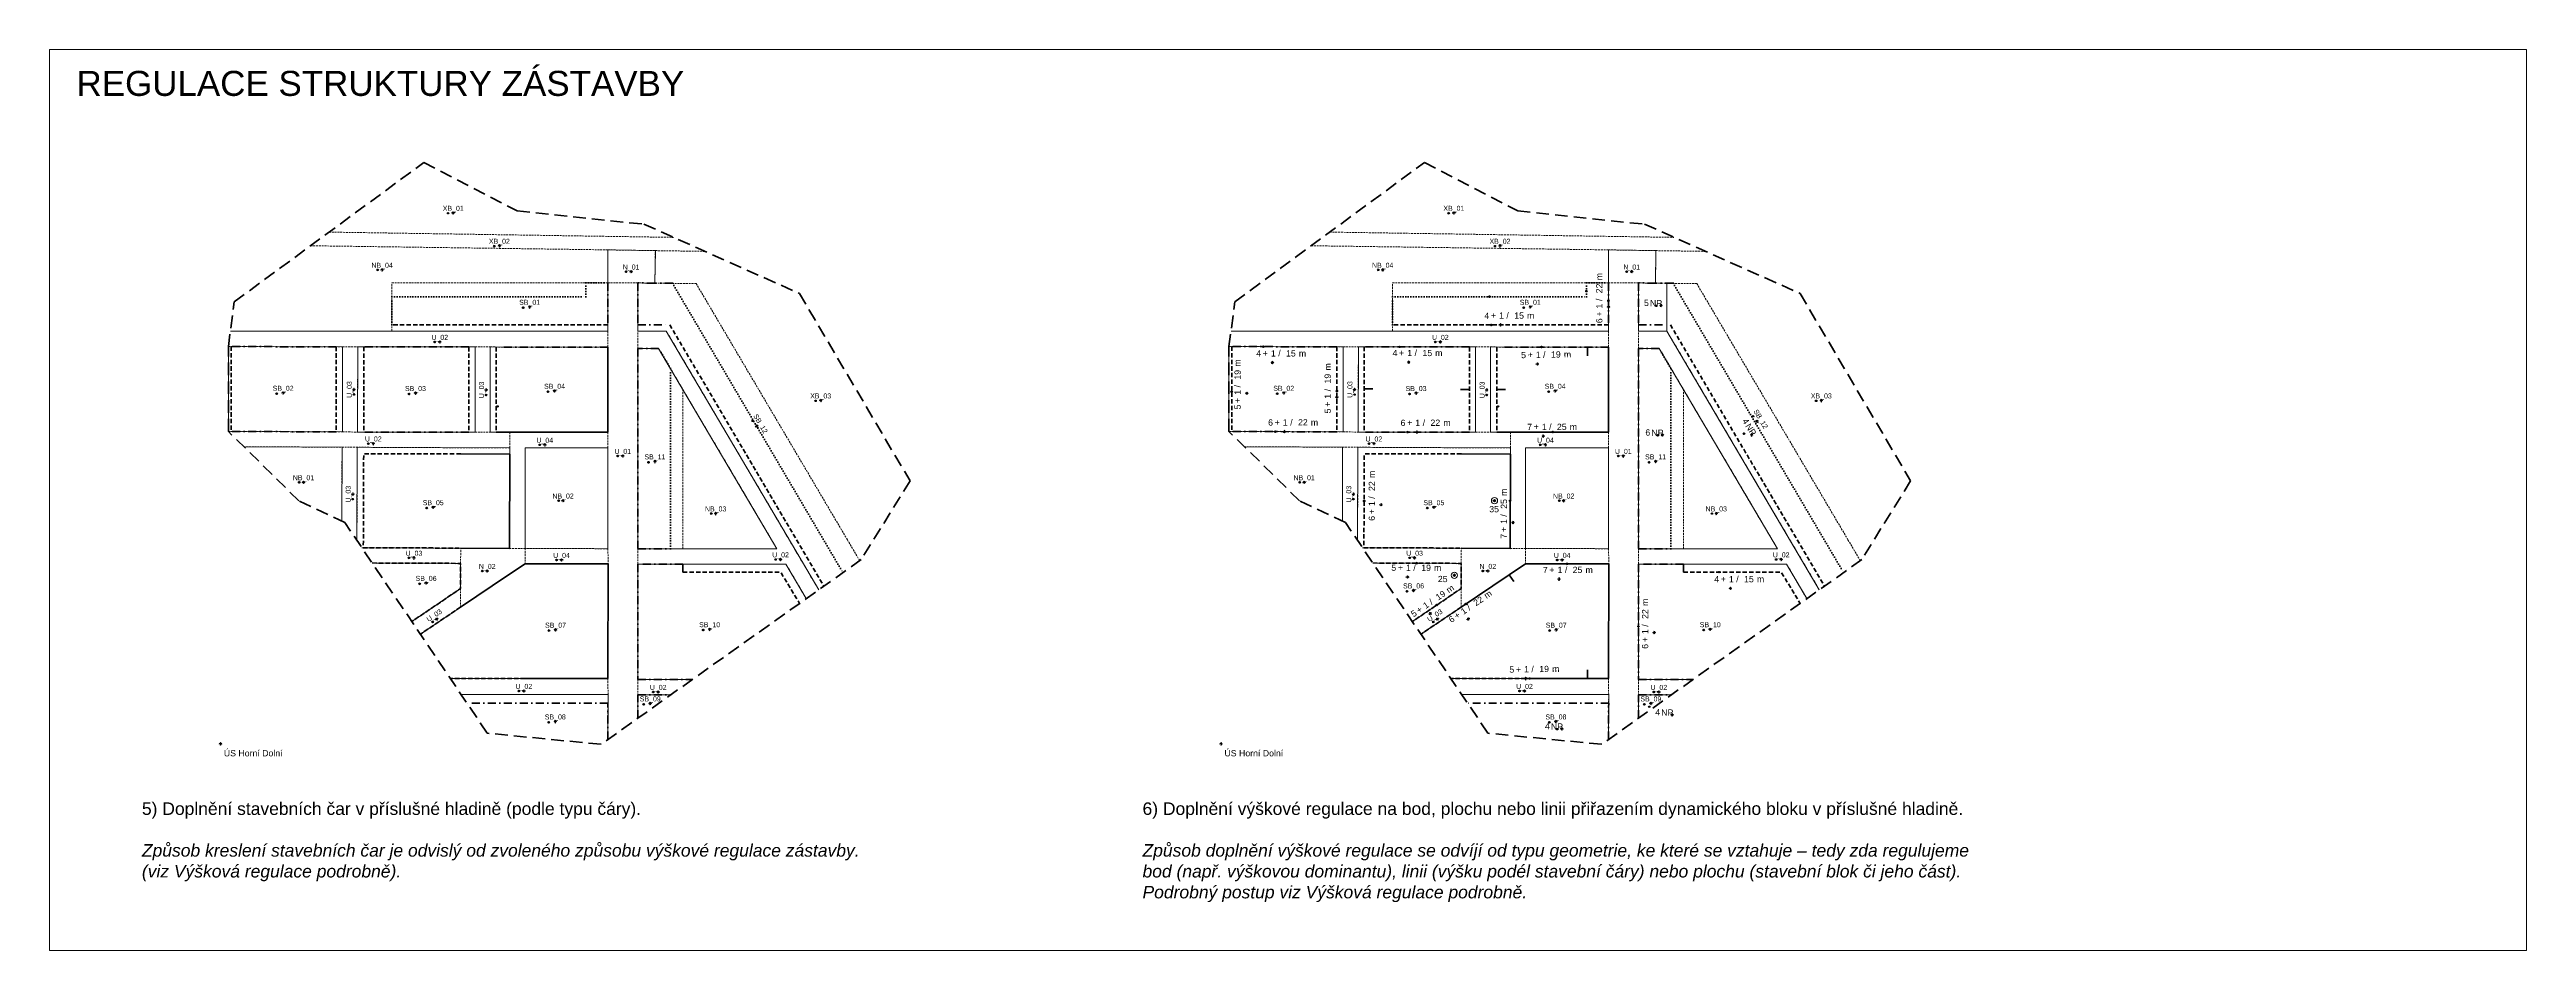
# Model space of a CAD drawing. Header units: metres. Extents: x -5 to 5163, y 1049 to 2795.
# Drawn here: x 3182 to 5163, y 1977 to 2697 of the extents above; entities that cross this region are included whole.
import ezdxf
from ezdxf.enums import TextEntityAlignment as Align

# ---------------------------------------------------------------- set-up
doc = ezdxf.new("R2010")
doc.units = ezdxf.units.M
for name, pattern in [('DASHED', [0.75, 0.5, -0.25]), ('DOT', [0.25, 0, -0.25]), ('ČERCHOVANÁ', [25.4, 12.7, -6.35, 0, -6.35])]:
    doc.linetypes.add(name, pattern=pattern)
doc.layers.add('000000_BL_Pomocna_netisk_DB', color=7, linetype='Continuous', plot=False)
doc.layers.add('000100_pomocná_standard', color=132, linetype='Continuous', lineweight=18, plot=False)
for name, color, linetype, lineweight in [('101110_PL_Resene_uzemi', 6, 'DASHED', 200), ('200000_PL_Cast_uzemi', 80, 'DASHED', 5), ('202110_BL_Cast_uzemi_UP', 7, 'DASHED', 9), ('203110_BL_Cast_uzemi_SB', 7, 'DASHED', 9), ('204110_BL_Cast_uzemi_NB', 7, 'DASHED', 9), ('205110_BL_Cast_uzemi_XB', 7, 'DASHED', 9), ('302110_BL_VR_na_bod', 172, 'Continuous', 9), ('302210_BL_VR_na_linii', 160, 'Continuous', 9), ('302211_PL_VR_na_linii_rozhrani', 160, 'Continuous', 100), ('302310_BL_VR_na_plochu', 140, 'DOT', 9), ('302311_PL_VR_na_plochu_rozhrani', 140, 'Continuous', 18)]:
    doc.layers.add(name, color=color, linetype=linetype, lineweight=lineweight)
doc.layers.add('101111_BL_Resene_uzemi', color=9, linetype='Continuous')
for name, color, linetype, lineweight, true_color in [('201110_PL_Ulicni_cara', 7, 'Continuous', 9, 0xe90101), ('301110_PL_SC_uzavrena', 7, 'Continuous', 70, 0xe90101), ('301111_PL_SC_polouzavrena', 7, 'ČERCHOVANÁ', 70, 0xfe2f2f), ('301112_PL_SC_otevrena', 7, 'DASHED', 70, 0xfe4848), ('301113_PL_SC_volna', 7, 'DOT', 70, 0xfe8585)]:
    doc.layers.add(name, color=color, linetype=linetype, lineweight=lineweight, true_color=true_color)
doc.styles.get("Standard").update_dxf_attribs({"font": 'arial.ttf'})
doc.styles.add('style2', font='arial.ttf', dxfattribs={"height": 2})

msp = doc.modelspace()

# ---------------------------------------------------------------- texts
at = {"linetype": 'Continuous', "lineweight": 18, "char_height": 10, "attachment_point": 1}
for s, heights, insert in [('\\pxqj;5) Doplnění stavebních čar v příslušné hladině (podle typu čáry).\\P\\pq*;\\P{\\fArial|b0|i1|c238|p34;Způsob kreslení stavebních čar je odvislý od zvoleného způsobu výškové regulace zástavby.  \\P(viz Výšková regulace podrobně).}', [0], (3256.1, 2095.5)), ('6) Doplnění výškové regulace na bod, plochu nebo linii přiřazením dynamického bloku v příslušné hladině.\\P\\P{\\fArial|b0|i1|c238|p34;Způsob doplnění výškové regulace se odvíjí od typu geometrie, ke které se vztahuje – tedy zda regulujeme bod (např. výškovou dominantu), linii (výšku podél stavební čáry) nebo plochu (stavební blok či jeho část). Podrobný postup viz Výšková regulace podrobně.}', [118.2], (4056.1, 2095.5))]:
    msp.add_mtext_dynamic_manual_height_columns(s, width=670.413, gutter_width=0.0125, heights=heights, dxfattribs=dict(at, insert=insert))
at = {"layer": '000100_pomocná_standard', "linetype": 'Continuous', "lineweight": 20, "insert": (3203.8, 2669.9), "char_height": 20, "width": 577.051, "attachment_point": 4}
msp.add_mtext('REGULACE STRUKTURY ZÁSTAVBY', dxfattribs=at)

# ---------------------------------------------------------------- blocks, each defined once
blk = doc.blocks.new('*U182')
at = {"layer": '000000_BL_Pomocna_netisk_DB'}
for p, q in [((222.1, 269), (220.9, 270.2)), ((220.9, 269), (222.1, 270.2)), ((-1, 0), (-0.7, 0.3)), ((1, 0), (-1, 0)), ((-1, 0), (-0.7, -0.3)), ((0, 1), (-0.3, 0.7)), ((0, 1), (0, -1)), ((0, 1), (0.3, 0.7)), ((1, 0), (0.7, 0.3)), ((1, 0), (0.7, -0.3)), ((0, -1), (-0.3, -0.7)), ((0, -1), (0.3, -0.7))]:
    blk.add_line(p, q, dxfattribs=at)
blk.add_circle((221.5, 269.6), 0.6, dxfattribs=at)
at = {"style": 'style2', "flags": 1}
blk.add_attdef('NAZEV_BLOK', (1.2, -20.8), '', height=5, dxfattribs=at)
blk.add_attdef('DOK_NAZEV', (2.7, -10), '', height=5)
blk = doc.blocks.new('*U8')
blk.add_circle((0, 0), 2.5)
at = {"layer": '000000_BL_Pomocna_netisk_DB'}
for p, q in [((-1, 0), (-0.7, 0.3)), ((1, 0), (-1, 0)), ((-1, 0), (-0.7, -0.3)), ((0.6, -0.6), (-0.6, 0.6)), ((-0.6, -0.6), (0.6, 0.6)), ((0, 1), (-0.3, 0.7)), ((0, 1), (0, -1)), ((0, 1), (0.3, 0.7)), ((1, 0), (0.7, 0.3)), ((1, 0), (0.7, -0.3)), ((0, -1), (-0.3, -0.7)), ((0, -1), (0.3, -0.7))]:
    blk.add_line(p, q, dxfattribs=at)
blk.add_circle((0, 0), 0.6, dxfattribs=at)
at = {"style": 'style2'}
for tag, p in [('VYSKA_MAX', (-4.2, -9.3)), ('RIMSA_MAX', (-4, -17.3)), ('RIMSA_MIN', (-3.8, -24.8)), ('NP_MIN', (-3.8, -33.4)), ('NP_MAX', (-3.8, -42)), ('NUP_MAX', (-3.8, -50.5))]:
    blk.add_attdef(tag, p, '', height=5, dxfattribs=at)
at = {"style": 'style2', "flags": 1}
for tag, p in [('VYSKA_VB', (-3.8, -76.3)), ('VYSKA_VB_I', (-3.8, -84.8)), ('NAZEV_BLOK', (-3.8, -93.4))]:
    blk.add_attdef(tag, p, '', height=5, dxfattribs=at)
blk = doc.blocks.new('*U66')
at = {"layer": '000000_BL_Pomocna_netisk_DB'}
for p, q in [((-1, 0), (-0.7, 0.3)), ((1, 0), (-1, 0)), ((-1, 0), (-0.7, -0.3)), ((0, 1), (-0.3, 0.7)), ((0, 1), (0, -1)), ((0, 1), (0.3, 0.7)), ((1, 0), (0.7, 0.3)), ((1, 0), (0.7, -0.3)), ((-4.6, -1.2), (-5.8, 0)), ((-5.8, -1.2), (-4.6, 0)), ((0, -1), (-0.3, -0.7)), ((0, -1), (0.3, -0.7))]:
    blk.add_line(p, q, dxfattribs=at)
blk.add_circle((-5.2, -0.6), 0.6, dxfattribs=at)
at = {"style": 'style2'}
blk.add_attdef('OZNACENI', text='', height=4, dxfattribs=at).set_placement((0, 1.7), align=Align.CENTER)
at = {"style": 'style2', "flags": 1}
blk.add_attdef('NAZEV_BLOK', (-23.6, -29.3), '', height=5, dxfattribs=at)
blk = doc.blocks.new('*U68')
at = {"layer": '000000_BL_Pomocna_netisk_DB'}
for p, q in [((-1, 0), (-0.7, 0.3)), ((1, 0), (-1, 0)), ((-1, 0), (-0.7, -0.3)), ((0, 1), (-0.3, 0.7)), ((0, 1), (0, -1)), ((0, 1), (0.3, 0.7)), ((1, 0), (0.7, 0.3)), ((1, 0), (0.7, -0.3)), ((-4.6, -1.2), (-5.8, 0)), ((-5.8, -1.2), (-4.6, 0)), ((0, -1), (-0.3, -0.7)), ((0, -1), (0.3, -0.7))]:
    blk.add_line(p, q, dxfattribs=at)
blk.add_circle((-5.2, -0.6), 0.6, dxfattribs=at)
at = {"style": 'style2'}
blk.add_attdef('OZNACENI', text='', height=4, dxfattribs=at).set_placement((0, 1.7), align=Align.CENTER)
at = {"style": 'style2', "flags": 1}
blk.add_attdef('NAZEV_BLOK', (-13, -23.3), '', height=5, dxfattribs=at)
blk = doc.blocks.new('*U69')
at = {"layer": '000000_BL_Pomocna_netisk_DB'}
for p, q in [((-4, 4.4), (-2.3, 4)), ((-3.4, 3.4), (-2.9, 5)), ((0.9, 0.5), (-0.9, -0.5)), ((-0.5, 0.9), (-0.6, 0.5)), ((0.5, -0.9), (-0.5, 0.9)), ((-0.5, 0.9), (-0.1, 0.8)), ((0.9, 0.5), (0.5, 0.6)), ((0.9, 0.5), (0.8, 0.1)), ((-0.9, -0.5), (-0.8, -0.1)), ((-0.9, -0.5), (-0.5, -0.6)), ((0.5, -0.9), (0.1, -0.8)), ((0.5, -0.9), (0.6, -0.5))]:
    blk.add_line(p, q, dxfattribs=at)
blk.add_circle((-3.2, 4.2), 0.6, dxfattribs=at)
at = {"style": 'style2'}
blk.add_attdef('OZNACENI', text='', height=4, rotation=300.5139, dxfattribs=at).set_placement((1.4, 0.9), align=Align.CENTER)
at = {"style": 'style2', "flags": 1}
blk.add_attdef('NAZEV_BLOK', (-30.3, -33), '', height=5, dxfattribs=at)
blk = doc.blocks.new('*U65')
at = {"layer": '000000_BL_Pomocna_netisk_DB'}
for p, q in [((-2.9, -0.6), (-4.1, 0.6)), ((-4.1, -0.6), (-2.9, 0.6)), ((-1, 0), (-0.7, 0.3)), ((1, 0), (-1, 0)), ((-1, 0), (-0.7, -0.3)), ((0, 1), (-0.3, 0.7)), ((0, 1), (0, -1)), ((0, 1), (0.3, 0.7)), ((1, 0), (0.7, 0.3)), ((1, 0), (0.7, -0.3)), ((0, -1), (-0.3, -0.7)), ((0, -1), (0.3, -0.7))]:
    blk.add_line(p, q, dxfattribs=at)
blk.add_circle((-3.5, 0), 0.6, dxfattribs=at)
at = {"style": 'style2'}
blk.add_attdef('OZNACENI', text='', height=4, dxfattribs=at).set_placement((0, 1.7), align=Align.CENTER)
at = {"style": 'style2', "flags": 1}
blk.add_attdef('NAZEV_BLOK', (-24.9, -16.2), '', height=5, dxfattribs=at)
blk = doc.blocks.new('*U64')
at = {"layer": '000000_BL_Pomocna_netisk_DB'}
for p, q in [((-3.5, -0.8), (-4.7, 0.4)), ((-4.7, -0.8), (-3.5, 0.4)), ((-1, 0), (-0.7, 0.3)), ((1, 0), (-1, 0)), ((-1, 0), (-0.7, -0.3)), ((0, 1), (-0.3, 0.7)), ((0, 1), (0, -1)), ((0, 1), (0.3, 0.7)), ((1, 0), (0.7, 0.3)), ((1, 0), (0.7, -0.3)), ((0, -1), (-0.3, -0.7)), ((0, -1), (0.3, -0.7))]:
    blk.add_line(p, q, dxfattribs=at)
blk.add_circle((-4.1, -0.2), 0.6, dxfattribs=at)
at = {"style": 'style2'}
blk.add_attdef('OZNACENI', text='', height=4, dxfattribs=at).set_placement((0, 1.7), align=Align.CENTER)
at = {"style": 'style2', "flags": 1}
for tag, p in [('PODTYP', (-27, -17.4)), ('NAZEV_BLOK', (-27.3, -25.1))]:
    blk.add_attdef(tag, p, '', height=5, dxfattribs=at)
blk = doc.blocks.new('*U67')
at = {"layer": '000000_BL_Pomocna_netisk_DB'}
for p, q in [((-4, 4.4), (-2.4, 4)), ((-3.4, 3.3), (-3, 5)), ((0.9, 0.5), (-0.9, -0.5)), ((-0.5, 0.9), (-0.6, 0.5)), ((0.5, -0.9), (-0.5, 0.9)), ((-0.5, 0.9), (-0.1, 0.8)), ((0.9, 0.5), (0.5, 0.6)), ((0.9, 0.5), (0.8, 0.1)), ((-0.9, -0.5), (-0.8, -0.1)), ((-0.9, -0.5), (-0.5, -0.6)), ((0.5, -0.9), (0.1, -0.8)), ((0.5, -0.9), (0.6, -0.5))]:
    blk.add_line(p, q, dxfattribs=at)
blk.add_circle((-3.2, 4.2), 0.6, dxfattribs=at)
at = {"style": 'style2'}
blk.add_attdef('OZNACENI', text='', height=4, rotation=300.7247, dxfattribs=at).set_placement((1.4, 0.9), align=Align.CENTER)
at = {"style": 'style2', "flags": 1}
blk.add_attdef('NAZEV_BLOK', (-30.6, -29.3), '', height=5, dxfattribs=at)
blk = doc.blocks.new('*U43')
at = {"layer": '000000_BL_Pomocna_netisk_DB'}
for p, q in [((-8.2, 21.9), (-9.4, 23.1)), ((-9.4, 21.9), (-8.2, 23.1)), ((-6.7, -0.7), (-7.9, 0.5)), ((-7.9, -0.7), (-6.7, 0.5)), ((-1, 0), (-0.7, 0.3)), ((1, 0), (-1, 0)), ((-1, 0), (-0.7, -0.3)), ((0, 1), (-0.3, 0.7)), ((0, 1), (0, -1)), ((0, 1), (0.3, 0.7)), ((1, 0), (0.7, 0.3)), ((0, -1), (-0.3, -0.7)), ((0, -1), (0.3, -0.7)), ((1, 0), (0.7, -0.3))]:
    blk.add_line(p, q, dxfattribs=at)
for centre in [(-8.8, 22.5), (-7.3, -0.1)]:
    blk.add_circle(centre, 0.6, dxfattribs=at)
at = {"style": 'style2', "flags": 1}
for tag, p in [('VYSKA_VB', (-13.7, -38)), ('NAZEV_BLOK', (-14.2, -55.7)), ('VYSKA_VB_I', (1.9, -46.4))]:
    blk.add_attdef(tag, p, '', height=5, dxfattribs=at)
at = {"layer": '302210_BL_VR_na_linii', "style": 'style2'}
for s, p in [('+', (-7.7, 5)), ('/', (4.7, 5)), ('m', (21.2, 4.9))]:
    blk.add_text(s, height=5, dxfattribs=at).set_placement(p)
at = {"layer": '302210_BL_VR_na_linii', "style": 'style2', "flags": 4}
blk.add_attdef('NP_MAX', text='', height=5, dxfattribs=at).set_placement((-9, 4.8), align=Align.RIGHT)
at = {"layer": '302210_BL_VR_na_linii', "style": 'style2'}
blk.add_attdef('NUP_MAX', text='', height=5, dxfattribs=at).set_placement((0.8, 4.9), align=Align.CENTER)
at = {"layer": '302210_BL_VR_na_linii', "style": 'style2', "flags": 4}
blk.add_attdef('RIMSA_MAX', text='', height=5, dxfattribs=at).set_placement((14.8, 4.9), align=Align.CENTER)
blk = doc.blocks.new('*U44')
at = {"layer": '000000_BL_Pomocna_netisk_DB'}
for p, q in [((-6.7, 11.7), (-7.9, 12.9)), ((-7.9, 11.7), (-6.7, 12.9)), ((-1, 0), (-0.7, 0.3)), ((1, 0), (-1, 0)), ((-1, 0), (-0.7, -0.3)), ((0, 1), (-0.3, 0.7)), ((0, 1), (0, -1)), ((0, 1), (0.3, 0.7)), ((1, 0), (0.7, 0.3)), ((0, -1), (-0.3, -0.7)), ((0, -1), (0.3, -0.7)), ((1, 0), (0.7, -0.3))]:
    blk.add_line(p, q, dxfattribs=at)
blk.add_circle((-7.3, 12.3), 0.6, dxfattribs=at)
at = {"style": 'style2', "flags": 1}
for tag, p in [('VYSKA_VB', (-13.7, -38)), ('NAZEV_BLOK', (-14.2, -55.7)), ('VYSKA_VB_I', (1.9, -46.4))]:
    blk.add_attdef(tag, p, '', height=5, dxfattribs=at)
at = {"layer": '302210_BL_VR_na_linii', "style": 'style2'}
for s, p in [('+', (-7.7, 5)), ('/', (4.7, 5)), ('m', (21.2, 4.9))]:
    blk.add_text(s, height=5, dxfattribs=at).set_placement(p)
at = {"layer": '302210_BL_VR_na_linii', "style": 'style2', "flags": 4}
blk.add_attdef('NP_MAX', text='', height=5, dxfattribs=at).set_placement((-9, 4.8), align=Align.RIGHT)
at = {"layer": '302210_BL_VR_na_linii', "style": 'style2'}
blk.add_attdef('NUP_MAX', text='', height=5, dxfattribs=at).set_placement((0.8, 4.9), align=Align.CENTER)
at = {"layer": '302210_BL_VR_na_linii', "style": 'style2', "flags": 4}
blk.add_attdef('RIMSA_MAX', text='', height=5, dxfattribs=at).set_placement((14.8, 4.9), align=Align.CENTER)
blk = doc.blocks.new('*U45')
at = {"layer": '000000_BL_Pomocna_netisk_DB'}
for p, q in [((-8.4, 12.4), (-9.6, 13.6)), ((-9.6, 12.4), (-8.4, 13.6)), ((-1, 0), (-0.7, 0.3)), ((1, 0), (-1, 0)), ((-1, 0), (-0.7, -0.3)), ((0, 1), (-0.3, 0.7)), ((0, 1), (0, -1)), ((0, 1), (0.3, 0.7)), ((1, 0), (0.7, 0.3)), ((0, -1), (-0.3, -0.7)), ((0, -1), (0.3, -0.7)), ((1, 0), (0.7, -0.3))]:
    blk.add_line(p, q, dxfattribs=at)
blk.add_circle((-9, 13), 0.6, dxfattribs=at)
at = {"style": 'style2', "flags": 1}
for tag, p in [('VYSKA_VB', (-14.4, -39.3)), ('NAZEV_BLOK', (-14.9, -57)), ('VYSKA_VB_I', (1.9, -46.4))]:
    blk.add_attdef(tag, p, '', height=5, dxfattribs=at)
at = {"layer": '302210_BL_VR_na_linii', "style": 'style2'}
for s, p in [('+', (-7.7, 5)), ('/', (4.7, 5)), ('m', (21.2, 4.9))]:
    blk.add_text(s, height=5, dxfattribs=at).set_placement(p)
at = {"layer": '302210_BL_VR_na_linii', "style": 'style2', "flags": 4}
blk.add_attdef('NP_MAX', text='', height=5, dxfattribs=at).set_placement((-9, 4.8), align=Align.RIGHT)
at = {"layer": '302210_BL_VR_na_linii', "style": 'style2'}
blk.add_attdef('NUP_MAX', text='', height=5, dxfattribs=at).set_placement((0.8, 4.9), align=Align.CENTER)
at = {"layer": '302210_BL_VR_na_linii', "style": 'style2', "flags": 4}
blk.add_attdef('RIMSA_MAX', text='', height=5, dxfattribs=at).set_placement((14.8, 4.9), align=Align.CENTER)
blk = doc.blocks.new('*U46')
at = {"layer": '000000_BL_Pomocna_netisk_DB'}
for p, q in [((-6.7, 12.1), (-7.9, 13.3)), ((-7.9, 12.1), (-6.7, 13.3)), ((-1, 0), (-0.7, 0.3)), ((1, 0), (-1, 0)), ((-1, 0), (-0.7, -0.3)), ((0, 1), (-0.3, 0.7)), ((0, 1), (0, -1)), ((0, 1), (0.3, 0.7)), ((1, 0), (0.7, 0.3)), ((0, -1), (-0.3, -0.7)), ((0, -1), (0.3, -0.7)), ((1, 0), (0.7, -0.3))]:
    blk.add_line(p, q, dxfattribs=at)
blk.add_circle((-7.3, 12.7), 0.6, dxfattribs=at)
at = {"style": 'style2', "flags": 1}
for tag, p in [('VYSKA_VB', (-13.7, -38)), ('NAZEV_BLOK', (-14.2, -55.7)), ('VYSKA_VB_I', (1.9, -46.4))]:
    blk.add_attdef(tag, p, '', height=5, dxfattribs=at)
at = {"layer": '302210_BL_VR_na_linii', "style": 'style2'}
for s, p in [('+', (-7.7, 5)), ('/', (4.7, 5)), ('m', (21.2, 4.9))]:
    blk.add_text(s, height=5, dxfattribs=at).set_placement(p)
at = {"layer": '302210_BL_VR_na_linii', "style": 'style2', "flags": 4}
blk.add_attdef('NP_MAX', text='', height=5, dxfattribs=at).set_placement((-9, 4.8), align=Align.RIGHT)
at = {"layer": '302210_BL_VR_na_linii', "style": 'style2'}
blk.add_attdef('NUP_MAX', text='', height=5, dxfattribs=at).set_placement((0.8, 4.9), align=Align.CENTER)
at = {"layer": '302210_BL_VR_na_linii', "style": 'style2', "flags": 4}
blk.add_attdef('RIMSA_MAX', text='', height=5, dxfattribs=at).set_placement((14.8, 4.9), align=Align.CENTER)
blk = doc.blocks.new('*U47')
at = {"layer": '000000_BL_Pomocna_netisk_DB'}
for p, q in [((-11.4, 0.6), (-12.6, 1.8)), ((-12.6, 0.6), (-11.4, 1.8)), ((-1, 0), (-0.7, 0.3)), ((-1, 0), (1, 0)), ((-1, 0), (-0.7, -0.3)), ((0, 1), (-0.3, 0.7)), ((0, 1), (0, -1)), ((0, 1), (0.3, 0.7)), ((1, 0), (0.7, 0.3)), ((0, -1), (-0.3, -0.7)), ((0, -1), (0.3, -0.7)), ((1, 0), (0.7, -0.3))]:
    blk.add_line(p, q, dxfattribs=at)
blk.add_circle((-12, 1.2), 0.6, dxfattribs=at)
at = {"style": 'style2', "flags": 1}
blk.add_attdef('VYSKA_VB_I', (46.4, 1.8), '', height=5, rotation=89.9196, dxfattribs=at)
for tag, p in [('VYSKA_VB', (-17.5, -44.2)), ('NAZEV_BLOK', (-17.9, -61.9))]:
    blk.add_attdef(tag, p, '', height=5, dxfattribs=at)
at = {"layer": '302210_BL_VR_na_linii', "style": 'style2'}
for s, p in [('m', (-4.9, 21.3)), ('/', (-4.9, 4.7)), ('+', (-5, -7.7))]:
    blk.add_text(s, height=5, rotation=89.9196, dxfattribs=at).set_placement(p)
at = {"layer": '302210_BL_VR_na_linii', "style": 'style2', "flags": 4}
blk.add_attdef('RIMSA_MAX', text='', height=5, rotation=89.9196, dxfattribs=at).set_placement((-4.9, 14.8), align=Align.CENTER)
at = {"layer": '302210_BL_VR_na_linii', "style": 'style2'}
blk.add_attdef('NUP_MAX', text='', height=5, rotation=89.9196, dxfattribs=at).set_placement((-4.9, 0.8), align=Align.CENTER)
at = {"layer": '302210_BL_VR_na_linii', "style": 'style2', "flags": 4}
blk.add_attdef('NP_MAX', text='', height=5, rotation=89.9196, dxfattribs=at).set_placement((-4.9, -9), align=Align.RIGHT)
blk = doc.blocks.new('*U48')
at = {"layer": '000000_BL_Pomocna_netisk_DB'}
for p, q in [((-1, 0), (-0.7, 0.3)), ((-1, 0), (1, 0)), ((-1, 0), (-0.7, -0.3)), ((0.6, 4.3), (-0.6, 5.5)), ((-0.6, 4.3), (0.6, 5.5)), ((0, 1), (-0.3, 0.7)), ((0, 1), (0, -1)), ((0, 1), (0.3, 0.7)), ((1, 0), (0.7, 0.3)), ((0, -1), (-0.3, -0.7)), ((0, -1), (0.3, -0.7)), ((1, 0), (0.7, -0.3))]:
    blk.add_line(p, q, dxfattribs=at)
blk.add_circle((0, 4.9), 0.6, dxfattribs=at)
at = {"style": 'style2', "flags": 1}
blk.add_attdef('VYSKA_VB_I', (46.4, 1.8), '', height=5, rotation=89.9196, dxfattribs=at)
for tag, p in [('VYSKA_VB', (-17.5, -44.2)), ('NAZEV_BLOK', (-17.9, -61.9))]:
    blk.add_attdef(tag, p, '', height=5, dxfattribs=at)
at = {"layer": '302210_BL_VR_na_linii', "style": 'style2'}
for s, p in [('m', (-4.9, 21.3)), ('/', (-4.9, 4.7)), ('+', (-5, -7.7))]:
    blk.add_text(s, height=5, rotation=89.9196, dxfattribs=at).set_placement(p)
at = {"layer": '302210_BL_VR_na_linii', "style": 'style2', "flags": 4}
blk.add_attdef('RIMSA_MAX', text='', height=5, rotation=89.9196, dxfattribs=at).set_placement((-4.9, 14.8), align=Align.CENTER)
at = {"layer": '302210_BL_VR_na_linii', "style": 'style2'}
blk.add_attdef('NUP_MAX', text='', height=5, rotation=89.9196, dxfattribs=at).set_placement((-4.9, 0.8), align=Align.CENTER)
at = {"layer": '302210_BL_VR_na_linii', "style": 'style2', "flags": 4}
blk.add_attdef('NP_MAX', text='', height=5, rotation=89.9196, dxfattribs=at).set_placement((-4.9, -9), align=Align.RIGHT)
blk = doc.blocks.new('*U49')
at = {"layer": '000000_BL_Pomocna_netisk_DB'}
for p, q in [((-1, 0), (-0.7, 0.3)), ((1, 0), (-1, 0)), ((0, 1), (-0.3, 0.7)), ((0, 1), (0, -1)), ((0, 1), (0.3, 0.7)), ((1, 0), (0.7, 0.3)), ((1, 0), (0.7, -0.3)), ((3.9, -0.6), (2.7, 0.6)), ((2.7, -0.6), (3.9, 0.6)), ((-1, 0), (-0.7, -0.3)), ((0, -1), (-0.3, -0.7)), ((0, -1), (0.3, -0.7))]:
    blk.add_line(p, q, dxfattribs=at)
blk.add_circle((3.3, 0), 0.6, dxfattribs=at)
at = {"style": 'style2', "flags": 1}
for tag, p in [('VYSKA_VB', (-14.2, -50.5)), ('NAZEV_BLOK', (-14.7, -68.2))]:
    blk.add_attdef(tag, p, '', height=5, dxfattribs=at)
blk.add_attdef('VYSKA_VB_I', (2.5, -46.4), '', height=5, rotation=0.6812, dxfattribs=at)
at = {"layer": '302210_BL_VR_na_linii', "style": 'style2'}
for s, p in [('+', (-7.7, 4.9)), ('/', (4.6, 5)), ('m', (21.2, 5.2))]:
    blk.add_text(s, height=5, rotation=0.6812, dxfattribs=at).set_placement(p)
at = {"layer": '302210_BL_VR_na_linii', "style": 'style2', "flags": 4}
blk.add_attdef('NP_MAX', text='', height=5, rotation=0.6812, dxfattribs=at).set_placement((-9.1, 4.7), align=Align.RIGHT)
at = {"layer": '302210_BL_VR_na_linii', "style": 'style2'}
blk.add_attdef('NUP_MAX', text='', height=5, rotation=0.6812, dxfattribs=at).set_placement((0.7, 4.9), align=Align.CENTER)
at = {"layer": '302210_BL_VR_na_linii', "style": 'style2', "flags": 4}
blk.add_attdef('RIMSA_MAX', text='', height=5, rotation=0.6812, dxfattribs=at).set_placement((14.8, 5.1), align=Align.CENTER)
blk = doc.blocks.new('*U58')
at = {"layer": '000000_BL_Pomocna_netisk_DB'}
for p, q in [((-17, 12), (-18.2, 13.2)), ((-18.2, 12), (-17, 13.2)), ((-1, 0), (-0.7, 0.3)), ((-1, 0), (1, 0)), ((-1, 0), (-0.7, -0.3)), ((0.6, 4.3), (-0.6, 5.5)), ((-0.6, 4.3), (0.6, 5.5)), ((0, 1), (-0.3, 0.7)), ((0, 1), (0, -1)), ((0, 1), (0.3, 0.7)), ((1, 0), (0.7, 0.3)), ((0, -1), (-0.3, -0.7)), ((0, -1), (0.3, -0.7)), ((1, 0), (0.7, -0.3))]:
    blk.add_line(p, q, dxfattribs=at)
for centre in [(-17.6, 12.6), (0, 4.9)]:
    blk.add_circle(centre, 0.6, dxfattribs=at)
at = {"style": 'style2', "flags": 1}
blk.add_attdef('VYSKA_VB_I', (46.4, 1.8), '', height=5, rotation=89.9196, dxfattribs=at)
for tag, p in [('VYSKA_VB', (-17.5, -44.2)), ('NAZEV_BLOK', (-17.9, -61.9))]:
    blk.add_attdef(tag, p, '', height=5, dxfattribs=at)
at = {"layer": '302210_BL_VR_na_linii', "style": 'style2'}
for s, p in [('m', (-4.9, 21.3)), ('/', (-4.9, 4.7)), ('+', (-5, -7.7))]:
    blk.add_text(s, height=5, rotation=89.9196, dxfattribs=at).set_placement(p)
at = {"layer": '302210_BL_VR_na_linii', "style": 'style2', "flags": 4}
blk.add_attdef('RIMSA_MAX', text='', height=5, rotation=89.9196, dxfattribs=at).set_placement((-4.9, 14.8), align=Align.CENTER)
at = {"layer": '302210_BL_VR_na_linii', "style": 'style2'}
blk.add_attdef('NUP_MAX', text='', height=5, rotation=89.9196, dxfattribs=at).set_placement((-4.9, 0.8), align=Align.CENTER)
at = {"layer": '302210_BL_VR_na_linii', "style": 'style2', "flags": 4}
blk.add_attdef('NP_MAX', text='', height=5, rotation=89.9196, dxfattribs=at).set_placement((-4.9, -9), align=Align.RIGHT)
blk = doc.blocks.new('*U51')
at = {"layer": '000000_BL_Pomocna_netisk_DB'}
for p, q in [((-12.9, 2.4), (-14.1, 3.6)), ((-14.1, 2.4), (-12.9, 3.6)), ((-1, 0), (-0.7, 0.3)), ((-1, 0), (1, 0)), ((-1, 0), (-0.7, -0.3)), ((0, 1), (-0.3, 0.7)), ((0, 1), (0, -1)), ((0, 1), (0.3, 0.7)), ((1, 0), (0.7, 0.3)), ((0, -1), (-0.3, -0.7)), ((0, -1), (0.3, -0.7)), ((1, 0), (0.7, -0.3))]:
    blk.add_line(p, q, dxfattribs=at)
blk.add_circle((-13.5, 3), 0.6, dxfattribs=at)
at = {"style": 'style2', "flags": 1}
blk.add_attdef('VYSKA_VB_I', (46.4, 1.7), '', height=5, rotation=89.7531, dxfattribs=at)
for tag, p in [('VYSKA_VB', (-31.3, -40.4)), ('NAZEV_BLOK', (-31.7, -58.2))]:
    blk.add_attdef(tag, p, '', height=5, dxfattribs=at)
at = {"layer": '302210_BL_VR_na_linii', "style": 'style2'}
for s, p in [('m', (-4.9, 21.3)), ('/', (-4.9, 4.7)), ('+', (-5, -7.6))]:
    blk.add_text(s, height=5, rotation=89.7531, dxfattribs=at).set_placement(p)
at = {"layer": '302210_BL_VR_na_linii', "style": 'style2', "flags": 4}
blk.add_attdef('RIMSA_MAX', text='', height=5, rotation=89.7531, dxfattribs=at).set_placement((-4.8, 14.9), align=Align.CENTER)
at = {"layer": '302210_BL_VR_na_linii', "style": 'style2'}
blk.add_attdef('NUP_MAX', text='', height=5, rotation=89.7531, dxfattribs=at).set_placement((-4.9, 0.8), align=Align.CENTER)
at = {"layer": '302210_BL_VR_na_linii', "style": 'style2', "flags": 4}
blk.add_attdef('NP_MAX', text='', height=5, rotation=89.7531, dxfattribs=at).set_placement((-4.9, -9), align=Align.RIGHT)
blk = doc.blocks.new('*U52')
at = {"layer": '000000_BL_Pomocna_netisk_DB'}
for p, q in [((-1.2, 11.5), (-2.4, 12.7)), ((-2.4, 11.5), (-1.2, 12.7)), ((0.8, 0.6), (-0.8, -0.6)), ((-0.6, 0.8), (0.6, -0.8)), ((-0.6, 0.8), (-0.6, 0.4)), ((-0.6, 0.8), (-0.2, 0.8)), ((0.8, 0.6), (0.4, 0.6)), ((0.8, 0.6), (0.8, 0.2)), ((-0.8, -0.6), (-0.8, -0.2)), ((-0.8, -0.6), (-0.4, -0.6)), ((0.6, -0.8), (0.2, -0.8)), ((0.6, -0.8), (0.6, -0.4))]:
    blk.add_line(p, q, dxfattribs=at)
blk.add_circle((-1.8, 12.1), 0.6, dxfattribs=at)
at = {"style": 'style2', "flags": 1}
blk.add_attdef('VYSKA_VB_I', (27.6, -37.4), '', height=5, rotation=34.1315, dxfattribs=at)
for tag, p in [('VYSKA_VB', (-14.3, -44.4)), ('NAZEV_BLOK', (-14.8, -62.2))]:
    blk.add_attdef(tag, p, '', height=5, dxfattribs=at)
at = {"layer": '302210_BL_VR_na_linii', "style": 'style2'}
for s, p in [('m', (14.8, 16)), ('+', (-9.1, -0.2)), ('/', (1.1, 6.7))]:
    blk.add_text(s, height=5, rotation=34.1315, dxfattribs=at).set_placement(p)
at = {"layer": '302210_BL_VR_na_linii', "style": 'style2', "flags": 4}
blk.add_attdef('RIMSA_MAX', text='', height=5, rotation=34.1315, dxfattribs=at).set_placement((9.5, 12.4), align=Align.CENTER)
blk.add_attdef('NP_MAX', text='', height=5, rotation=34.1315, dxfattribs=at).set_placement((-10.2, -1.1), align=Align.RIGHT)
at = {"layer": '302210_BL_VR_na_linii', "style": 'style2'}
blk.add_attdef('NUP_MAX', text='', height=5, rotation=34.1315, dxfattribs=at).set_placement((-2.1, 4.5), align=Align.CENTER)
blk = doc.blocks.new('*U53')
at = {"layer": '000000_BL_Pomocna_netisk_DB'}
for p, q in [((-12, 4.3), (-13.2, 5.5)), ((-13.2, 4.3), (-12, 5.5)), ((-1, 0), (-0.7, 0.3)), ((-1, 0), (1, 0)), ((-1, 0), (-0.7, -0.3)), ((0, 1), (-0.3, 0.7)), ((0, 1), (0, -1)), ((0, 1), (0.3, 0.7)), ((1, 0), (0.7, 0.3)), ((0, -1), (-0.3, -0.7)), ((0, -1), (0.3, -0.7)), ((1, 0), (0.7, -0.3))]:
    blk.add_line(p, q, dxfattribs=at)
blk.add_circle((-12.6, 4.9), 0.6, dxfattribs=at)
at = {"style": 'style2', "flags": 1}
blk.add_attdef('VYSKA_VB_I', (46.4, 1.8), '', height=5, rotation=89.9196, dxfattribs=at)
for tag, p in [('VYSKA_VB', (-17.5, -44.2)), ('NAZEV_BLOK', (-17.9, -61.9))]:
    blk.add_attdef(tag, p, '', height=5, dxfattribs=at)
at = {"layer": '302210_BL_VR_na_linii', "style": 'style2'}
for s, p in [('m', (-4.9, 21.3)), ('/', (-4.9, 4.7)), ('+', (-5, -7.7))]:
    blk.add_text(s, height=5, rotation=89.9196, dxfattribs=at).set_placement(p)
at = {"layer": '302210_BL_VR_na_linii', "style": 'style2', "flags": 4}
blk.add_attdef('RIMSA_MAX', text='', height=5, rotation=89.9196, dxfattribs=at).set_placement((-4.9, 14.8), align=Align.CENTER)
at = {"layer": '302210_BL_VR_na_linii', "style": 'style2'}
blk.add_attdef('NUP_MAX', text='', height=5, rotation=89.9196, dxfattribs=at).set_placement((-4.9, 0.8), align=Align.CENTER)
at = {"layer": '302210_BL_VR_na_linii', "style": 'style2', "flags": 4}
blk.add_attdef('NP_MAX', text='', height=5, rotation=89.9196, dxfattribs=at).set_placement((-4.9, -9), align=Align.RIGHT)
blk = doc.blocks.new('*U50')
at = {"layer": '000000_BL_Pomocna_netisk_DB'}
for p, q in [((-6.7, -0.6), (-7.9, 0.6)), ((-7.9, -0.6), (-6.7, 0.6)), ((-1, 0), (-0.7, 0.3)), ((1, 0), (-1, 0)), ((-1, 0), (-0.7, -0.3)), ((0, 1), (-0.3, 0.7)), ((0, 1), (0, -1)), ((0, 1), (0.3, 0.7)), ((1, 0), (0.7, 0.3)), ((0, -1), (-0.3, -0.7)), ((0, -1), (0.3, -0.7)), ((1, 0), (0.7, -0.3))]:
    blk.add_line(p, q, dxfattribs=at)
blk.add_circle((-7.3, 0), 0.6, dxfattribs=at)
at = {"style": 'style2', "flags": 1}
for tag, p in [('VYSKA_VB', (-24.8, -44.1)), ('NAZEV_BLOK', (-25.3, -61.8))]:
    blk.add_attdef(tag, p, '', height=5, dxfattribs=at)
blk.add_attdef('VYSKA_VB_I', (1.9, -46.4), '', height=5, rotation=360, dxfattribs=at)
at = {"layer": '302210_BL_VR_na_linii', "style": 'style2'}
for s, p in [('+', (-7.7, 5)), ('/', (4.7, 5)), ('m', (21.2, 4.9))]:
    blk.add_text(s, height=5, rotation=360, dxfattribs=at).set_placement(p)
at = {"layer": '302210_BL_VR_na_linii', "style": 'style2', "flags": 4}
blk.add_attdef('NP_MAX', text='', height=5, rotation=360, dxfattribs=at).set_placement((-9, 4.8), align=Align.RIGHT)
at = {"layer": '302210_BL_VR_na_linii', "style": 'style2'}
blk.add_attdef('NUP_MAX', text='', height=5, rotation=360, dxfattribs=at).set_placement((0.8, 4.9), align=Align.CENTER)
at = {"layer": '302210_BL_VR_na_linii', "style": 'style2', "flags": 4}
blk.add_attdef('RIMSA_MAX', text='', height=5, rotation=360, dxfattribs=at).set_placement((14.8, 4.9), align=Align.CENTER)
blk = doc.blocks.new('*U63')
at = {"layer": '000000_BL_Pomocna_netisk_DB'}
for p, q in [((-6.7, -0.6), (-7.9, 0.6)), ((-7.9, -0.6), (-6.7, 0.6)), ((-1, 0), (-0.7, 0.3)), ((1, 0), (-1, 0)), ((-1, 0), (-0.7, -0.3)), ((0, 1), (-0.3, 0.7)), ((0, 1), (0, -1)), ((0, 1), (0.3, 0.7)), ((1, 0), (0.7, 0.3)), ((0, -1), (-0.3, -0.7)), ((0, -1), (0.3, -0.7)), ((1, 0), (0.7, -0.3))]:
    blk.add_line(p, q, dxfattribs=at)
blk.add_circle((-7.3, 0), 0.6, dxfattribs=at)
at = {"style": 'style2', "flags": 1}
for tag, p in [('VYSKA_VB', (-24.8, -44.1)), ('NAZEV_BLOK', (-25.3, -61.8))]:
    blk.add_attdef(tag, p, '', height=5, dxfattribs=at)
blk.add_attdef('VYSKA_VB_I', (1.9, -46.4), '', height=5, rotation=360, dxfattribs=at)
at = {"layer": '302210_BL_VR_na_linii', "style": 'style2'}
for s, p in [('+', (-7.7, 5)), ('/', (4.7, 5)), ('m', (21.2, 4.9))]:
    blk.add_text(s, height=5, rotation=360, dxfattribs=at).set_placement(p)
at = {"layer": '302210_BL_VR_na_linii', "style": 'style2', "flags": 4}
blk.add_attdef('NP_MAX', text='', height=5, rotation=360, dxfattribs=at).set_placement((-9, 4.8), align=Align.RIGHT)
at = {"layer": '302210_BL_VR_na_linii', "style": 'style2'}
blk.add_attdef('NUP_MAX', text='', height=5, rotation=360, dxfattribs=at).set_placement((0.8, 4.9), align=Align.CENTER)
at = {"layer": '302210_BL_VR_na_linii', "style": 'style2', "flags": 4}
blk.add_attdef('RIMSA_MAX', text='', height=5, rotation=360, dxfattribs=at).set_placement((14.8, 4.9), align=Align.CENTER)
blk = doc.blocks.new('*U54')
at = {"layer": '000000_BL_Pomocna_netisk_DB'}
for p, q in [((-1, 0), (-0.7, 0.3)), ((1, 0), (-1, 0)), ((-1, 0), (-0.7, -0.3)), ((0, 1), (-0.3, 0.7)), ((0, 1), (0, -1)), ((0, 1), (0.3, 0.7)), ((1, 0), (0.7, 0.3)), ((8.1, 2.7), (6.9, 3.9)), ((6.9, 2.7), (8.1, 3.9)), ((0, -1), (-0.3, -0.7)), ((0, -1), (0.3, -0.7)), ((1, 0), (0.7, -0.3))]:
    blk.add_line(p, q, dxfattribs=at)
blk.add_circle((7.5, 3.3), 0.6, dxfattribs=at)
at = {"style": 'style2', "flags": 1}
for tag, p in [('VYSKA_VB', (-13.7, -33.7)), ('NAZEV_BLOK', (-14.2, -51.4)), ('VYSKA_VB_I', (1.9, -46.4))]:
    blk.add_attdef(tag, p, '', height=5, dxfattribs=at)
at = {"layer": '302210_BL_VR_na_linii', "style": 'style2'}
for s, p in [('+', (-7.7, 5)), ('/', (4.7, 5)), ('m', (21.2, 4.9))]:
    blk.add_text(s, height=5, dxfattribs=at).set_placement(p)
at = {"layer": '302210_BL_VR_na_linii', "style": 'style2', "flags": 4}
blk.add_attdef('NP_MAX', text='', height=5, dxfattribs=at).set_placement((-9, 4.8), align=Align.RIGHT)
at = {"layer": '302210_BL_VR_na_linii', "style": 'style2'}
blk.add_attdef('NUP_MAX', text='', height=5, dxfattribs=at).set_placement((0.8, 4.9), align=Align.CENTER)
at = {"layer": '302210_BL_VR_na_linii', "style": 'style2', "flags": 4}
blk.add_attdef('RIMSA_MAX', text='', height=5, dxfattribs=at).set_placement((14.8, 4.9), align=Align.CENTER)
blk = doc.blocks.new('*U55')
at = {"layer": '000000_BL_Pomocna_netisk_DB'}
for p, q in [((-1, 0), (-0.7, 0.3)), ((1, 0), (-1, 0)), ((0, 1), (-0.3, 0.7)), ((0, 1), (0, -1)), ((0, 1), (0.3, 0.7)), ((1, 0), (0.7, 0.3)), ((1, 0), (0.7, -0.3)), ((3.9, 13), (2.7, 14.2)), ((2.7, 13), (3.9, 14.2)), ((-1, 0), (-0.7, -0.3)), ((0, -1), (-0.3, -0.7)), ((0, -1), (0.3, -0.7))]:
    blk.add_line(p, q, dxfattribs=at)
blk.add_circle((3.3, 13.6), 0.6, dxfattribs=at)
at = {"style": 'style2', "flags": 1}
for tag, p in [('VYSKA_VB', (-14.2, -50.5)), ('NAZEV_BLOK', (-14.7, -68.2))]:
    blk.add_attdef(tag, p, '', height=5, dxfattribs=at)
blk.add_attdef('VYSKA_VB_I', (2.5, -46.4), '', height=5, rotation=0.6812, dxfattribs=at)
at = {"layer": '302210_BL_VR_na_linii', "style": 'style2'}
for s, p in [('+', (-7.7, 4.9)), ('/', (4.6, 5)), ('m', (21.2, 5.2))]:
    blk.add_text(s, height=5, rotation=0.6812, dxfattribs=at).set_placement(p)
at = {"layer": '302210_BL_VR_na_linii', "style": 'style2', "flags": 4}
blk.add_attdef('NP_MAX', text='', height=5, rotation=0.6812, dxfattribs=at).set_placement((-9.1, 4.7), align=Align.RIGHT)
at = {"layer": '302210_BL_VR_na_linii', "style": 'style2'}
blk.add_attdef('NUP_MAX', text='', height=5, rotation=0.6812, dxfattribs=at).set_placement((0.7, 4.9), align=Align.CENTER)
at = {"layer": '302210_BL_VR_na_linii', "style": 'style2', "flags": 4}
blk.add_attdef('RIMSA_MAX', text='', height=5, rotation=0.6812, dxfattribs=at).set_placement((14.8, 5.1), align=Align.CENTER)
blk = doc.blocks.new('*U57')
at = {"layer": '000000_BL_Pomocna_netisk_DB'}
for p, q in [((-1.7, 16.8), (-2.9, 18)), ((-2.9, 16.8), (-1.7, 18)), ((-1, 0), (-0.7, 0.3)), ((-1, 0), (1, 0)), ((-1, 0), (-0.7, -0.3)), ((0, 1), (-0.3, 0.7)), ((0, 1), (0, -1)), ((0, 1), (0.3, 0.7)), ((1, 0), (0.7, 0.3)), ((0, -1), (-0.3, -0.7)), ((0, -1), (0.3, -0.7)), ((1, 0), (0.7, -0.3))]:
    blk.add_line(p, q, dxfattribs=at)
blk.add_circle((-2.3, 17.4), 0.6, dxfattribs=at)
at = {"style": 'style2', "flags": 1}
blk.add_attdef('VYSKA_VB_I', (46.4, 1.8), '', height=5, rotation=89.829, dxfattribs=at)
for tag, p in [('VYSKA_VB', (-18.6, -19.6)), ('NAZEV_BLOK', (-19.1, -37.3))]:
    blk.add_attdef(tag, p, '', height=5, dxfattribs=at)
at = {"layer": '302210_BL_VR_na_linii', "style": 'style2'}
for s, p in [('m', (-4.9, 21.3)), ('/', (-4.9, 4.7)), ('+', (-5, -7.6))]:
    blk.add_text(s, height=5, rotation=89.829, dxfattribs=at).set_placement(p)
at = {"layer": '302210_BL_VR_na_linii', "style": 'style2', "flags": 4}
blk.add_attdef('RIMSA_MAX', text='', height=5, rotation=89.829, dxfattribs=at).set_placement((-4.9, 14.8), align=Align.CENTER)
at = {"layer": '302210_BL_VR_na_linii', "style": 'style2'}
blk.add_attdef('NUP_MAX', text='', height=5, rotation=89.829, dxfattribs=at).set_placement((-4.9, 0.8), align=Align.CENTER)
at = {"layer": '302210_BL_VR_na_linii', "style": 'style2', "flags": 4}
blk.add_attdef('NP_MAX', text='', height=5, rotation=89.829, dxfattribs=at).set_placement((-4.9, -9), align=Align.RIGHT)
blk = doc.blocks.new('*U56')
at = {"layer": '000000_BL_Pomocna_netisk_DB'}
for p, q in [((-1, 0), (-0.7, 0.3)), ((1, 0), (-1, 0)), ((-1, 0), (-0.7, -0.3)), ((0, 1), (-0.3, 0.7)), ((0, 1), (0, -1)), ((0, 1), (0.3, 0.7)), ((1, 0), (0.7, 0.3)), ((7.2, 11.6), (6, 12.8)), ((6, 11.6), (7.2, 12.8)), ((0, -1), (-0.3, -0.7)), ((0, -1), (0.3, -0.7)), ((1, 0), (0.7, -0.3))]:
    blk.add_line(p, q, dxfattribs=at)
blk.add_circle((6.6, 12.2), 0.6, dxfattribs=at)
at = {"style": 'style2', "flags": 1}
for tag, p in [('VYSKA_VB', (-13.7, -33.7)), ('NAZEV_BLOK', (-14.2, -51.4)), ('VYSKA_VB_I', (1.9, -46.4))]:
    blk.add_attdef(tag, p, '', height=5, dxfattribs=at)
at = {"layer": '302210_BL_VR_na_linii', "style": 'style2'}
for s, p in [('+', (-7.7, 5)), ('/', (4.7, 5)), ('m', (21.2, 4.9))]:
    blk.add_text(s, height=5, dxfattribs=at).set_placement(p)
at = {"layer": '302210_BL_VR_na_linii', "style": 'style2', "flags": 4}
blk.add_attdef('NP_MAX', text='', height=5, dxfattribs=at).set_placement((-9, 4.8), align=Align.RIGHT)
at = {"layer": '302210_BL_VR_na_linii', "style": 'style2'}
blk.add_attdef('NUP_MAX', text='', height=5, dxfattribs=at).set_placement((0.8, 4.9), align=Align.CENTER)
at = {"layer": '302210_BL_VR_na_linii', "style": 'style2', "flags": 4}
blk.add_attdef('RIMSA_MAX', text='', height=5, dxfattribs=at).set_placement((14.8, 4.9), align=Align.CENTER)
blk = doc.blocks.new('*U59')
at = {"layer": '000000_BL_Pomocna_netisk_DB'}
for p, q in [((-1, 0), (-0.7, 0.3)), ((1, 0), (-1, 0)), ((-1, 0), (-0.7, -0.3)), ((0, 1), (-0.3, 0.7)), ((0, 1), (0, -1)), ((0, 1), (0.3, 0.7)), ((1, 0), (0.7, 0.3)), ((8.3, 10.4), (7.1, 11.6)), ((7.1, 10.4), (8.3, 11.6)), ((0, -1), (-0.3, -0.7)), ((0, -1), (0.3, -0.7)), ((1, 0), (0.7, -0.3))]:
    blk.add_line(p, q, dxfattribs=at)
blk.add_circle((7.7, 11), 0.6, dxfattribs=at)
at = {"style": 'style2', "flags": 1}
for tag, p in [('VYSKA_VB', (-10.4, -47.3)), ('NAZEV_BLOK', (-10.8, -65.1))]:
    blk.add_attdef(tag, p, '', height=5, dxfattribs=at)
blk.add_attdef('VYSKA_VB_I', (1.7, -46.4), '', height=5, rotation=359.759, dxfattribs=at)
at = {"layer": '302210_BL_VR_na_linii', "style": 'style2'}
for s, p in [('+', (-7.6, 5)), ('/', (4.7, 4.9)), ('m', (21.3, 4.9))]:
    blk.add_text(s, height=5, rotation=359.759, dxfattribs=at).set_placement(p)
at = {"layer": '302210_BL_VR_na_linii', "style": 'style2', "flags": 4}
blk.add_attdef('NP_MAX', text='', height=5, rotation=359.759, dxfattribs=at).set_placement((-9, 4.9), align=Align.RIGHT)
at = {"layer": '302210_BL_VR_na_linii', "style": 'style2'}
blk.add_attdef('NUP_MAX', text='', height=5, rotation=359.759, dxfattribs=at).set_placement((0.8, 4.9), align=Align.CENTER)
at = {"layer": '302210_BL_VR_na_linii', "style": 'style2', "flags": 4}
blk.add_attdef('RIMSA_MAX', text='', height=5, rotation=359.759, dxfattribs=at).set_placement((14.9, 4.8), align=Align.CENTER)
blk = doc.blocks.new('*U60')
at = {"layer": '000000_BL_Pomocna_netisk_DB'}
for p, q in [((0.8, 0.6), (-0.8, -0.6)), ((-0.6, 0.8), (0.6, -0.8)), ((-0.6, 0.8), (-0.6, 0.4)), ((-0.6, 0.8), (-0.2, 0.8)), ((0.8, 0.6), (0.4, 0.6)), ((0.8, 0.6), (0.8, 0.2)), ((5.7, 6.1), (4.5, 7.3)), ((4.5, 6.1), (5.7, 7.3)), ((-0.8, -0.6), (-0.8, -0.2)), ((-0.8, -0.6), (-0.4, -0.6)), ((0.6, -0.8), (0.2, -0.8)), ((0.6, -0.8), (0.6, -0.4))]:
    blk.add_line(p, q, dxfattribs=at)
blk.add_circle((5.1, 6.7), 0.6, dxfattribs=at)
at = {"style": 'style2', "flags": 1}
blk.add_attdef('VYSKA_VB_I', (27.6, -37.4), '', height=5, rotation=34.1315, dxfattribs=at)
for tag, p in [('VYSKA_VB', (-14.3, -44.4)), ('NAZEV_BLOK', (-14.8, -62.2))]:
    blk.add_attdef(tag, p, '', height=5, dxfattribs=at)
at = {"layer": '302210_BL_VR_na_linii', "style": 'style2'}
for s, p in [('m', (14.8, 16)), ('+', (-9.1, -0.2)), ('/', (1.1, 6.7))]:
    blk.add_text(s, height=5, rotation=34.1315, dxfattribs=at).set_placement(p)
at = {"layer": '302210_BL_VR_na_linii', "style": 'style2', "flags": 4}
blk.add_attdef('RIMSA_MAX', text='', height=5, rotation=34.1315, dxfattribs=at).set_placement((9.5, 12.4), align=Align.CENTER)
blk.add_attdef('NP_MAX', text='', height=5, rotation=34.1315, dxfattribs=at).set_placement((-10.2, -1.1), align=Align.RIGHT)
at = {"layer": '302210_BL_VR_na_linii', "style": 'style2'}
blk.add_attdef('NUP_MAX', text='', height=5, rotation=34.1315, dxfattribs=at).set_placement((-2.1, 4.5), align=Align.CENTER)
blk = doc.blocks.new('*U61')
blk.add_circle((0, 0), 2.5)
at = {"layer": '000000_BL_Pomocna_netisk_DB'}
for p, q in [((-1, 0), (-0.7, 0.3)), ((1, 0), (-1, 0)), ((-1, 0), (-0.7, -0.3)), ((0.6, -0.6), (-0.6, 0.6)), ((-0.6, -0.6), (0.6, 0.6)), ((0, 1), (-0.3, 0.7)), ((0, 1), (0, -1)), ((0, 1), (0.3, 0.7)), ((1, 0), (0.7, 0.3)), ((1, 0), (0.7, -0.3)), ((0, -1), (-0.3, -0.7)), ((0, -1), (0.3, -0.7))]:
    blk.add_line(p, q, dxfattribs=at)
blk.add_circle((0, 0), 0.6, dxfattribs=at)
at = {"style": 'style2'}
for tag, p in [('VYSKA_MAX', (-13.2, -5.5)), ('RIMSA_MAX', (-12.9, -13.6)), ('RIMSA_MIN', (-12.8, -21)), ('NP_MIN', (-12.8, -29.6)), ('NP_MAX', (-12.8, -38.2)), ('NUP_MAX', (-12.8, -46.8))]:
    blk.add_attdef(tag, p, '', height=5, dxfattribs=at)
at = {"style": 'style2', "flags": 1}
for tag, p in [('VYSKA_VB', (-12.8, -72.5)), ('VYSKA_VB_I', (-12.8, -81)), ('NAZEV_BLOK', (-12.7, -89.7))]:
    blk.add_attdef(tag, p, '', height=5, dxfattribs=at)
blk = doc.blocks.new('*U144')
at = {"layer": '000000_BL_Pomocna_netisk_DB'}
for p, q in [((-3.2, -0.9), (-4.4, 0.3)), ((-4.4, -0.9), (-3.2, 0.3)), ((-1, 0), (-0.7, 0.3)), ((1, 0), (-1, 0)), ((-1, 0), (-0.7, -0.3)), ((0, 1), (-0.3, 0.7)), ((0, 1), (0, -1)), ((0, 1), (0.3, 0.7)), ((1, 0), (0.7, 0.3)), ((1, 0), (0.7, -0.3)), ((0, -1), (-0.3, -0.7)), ((0, -1), (0.3, -0.7))]:
    blk.add_line(p, q, dxfattribs=at)
blk.add_circle((-3.8, -0.3), 0.6, dxfattribs=at)
at = {"insert": (-8.8, 4.3), "char_height": 5, "attachment_point": 1, "style": 'style2'}
blk.add_mtext_dynamic_manual_height_columns('NP', width=12.223, gutter_width=0.0125, heights=[0], dxfattribs=at)
at = {"style": 'style2'}
blk.add_attdef('NP_MAX', text='', height=5, dxfattribs=at).set_placement((-9.7, -0.5), align=Align.RIGHT)
at = {"style": 'style2', "flags": 1}
for tag, p in [('RIMSA_MAX', (-14.3, -6.3)), ('RIMSA_MIN', (-14.2, -13.8)), ('NP_MIN', (-14.2, -22.4)), ('NUP_MAX', (-14.2, -39.5)), ('VYSKA_MAX', (-14.2, -48.1)), ('VYSKA_VB_D', (-17.7, -80.3)), ('VYSKA_VB_I', (-17.7, -88.9)), ('NAZEV_BLOK', (-17.6, -97.5))]:
    blk.add_attdef(tag, p, '', height=5, dxfattribs=at)
blk = doc.blocks.new('*U142')
at = {"layer": '000000_BL_Pomocna_netisk_DB'}
for p, q in [((-5.5, 0.4), (-6.7, 1.6)), ((-6.7, 0.4), (-5.5, 1.6)), ((-1, 0), (-0.7, 0.3)), ((1, 0), (-1, 0)), ((-1, 0), (-0.7, -0.3)), ((0, 1), (-0.3, 0.7)), ((0, 1), (0, -1)), ((0, 1), (0.3, 0.7)), ((1, 0), (0.7, 0.3)), ((1, 0), (0.7, -0.3)), ((0, -1), (-0.3, -0.7)), ((0, -1), (0.3, -0.7))]:
    blk.add_line(p, q, dxfattribs=at)
blk.add_circle((-6.1, 1), 0.6, dxfattribs=at)
at = {"insert": (-1.1, 9.7), "char_height": 5, "attachment_point": 1, "rotation": 302.4682, "style": 'style2'}
blk.add_mtext_dynamic_manual_height_columns('NP', width=12.223, gutter_width=0.0125, heights=[0], dxfattribs=at)
at = {"style": 'style2'}
blk.add_attdef('NP_MAX', text='', height=5, rotation=302.4682, dxfattribs=at).set_placement((-5.7, 7.9), align=Align.RIGHT)
at = {"style": 'style2', "flags": 1}
for tag, p in [('RIMSA_MAX', (-11.7, -5)), ('RIMSA_MIN', (-11.5, -12.5)), ('NP_MIN', (-11.5, -21.1)), ('NUP_MAX', (-11.5, -38.2)), ('VYSKA_MAX', (-11.5, -46.8)), ('VYSKA_VB_D', (-15, -79)), ('VYSKA_VB_I', (-15, -87.6)), ('NAZEV_BLOK', (-15, -96.2))]:
    blk.add_attdef(tag, p, '', height=5, dxfattribs=at)
blk = doc.blocks.new('*U150')
at = {"layer": '000000_BL_Pomocna_netisk_DB'}
for p, q in [((-17.8, 5.8), (-19, 7)), ((-19, 5.8), (-17.8, 7)), ((-1, 0), (-0.7, 0.3)), ((1, 0), (-1, 0)), ((-1, 0), (-0.7, -0.3)), ((0, 1), (-0.3, 0.7)), ((0, 1), (0, -1)), ((0, 1), (0.3, 0.7)), ((1, 0), (0.7, 0.3)), ((1, 0), (0.7, -0.3)), ((0, -1), (-0.3, -0.7)), ((0, -1), (0.3, -0.7))]:
    blk.add_line(p, q, dxfattribs=at)
blk.add_circle((-18.4, 6.4), 0.6, dxfattribs=at)
at = {"insert": (-8.8, 4.3), "char_height": 5, "attachment_point": 1, "style": 'style2'}
blk.add_mtext_dynamic_manual_height_columns('NP', width=12.223, gutter_width=0.0125, heights=[0], dxfattribs=at)
at = {"style": 'style2'}
blk.add_attdef('NP_MAX', text='', height=5, dxfattribs=at).set_placement((-9.7, -0.5), align=Align.RIGHT)
at = {"style": 'style2', "flags": 1}
for tag, p in [('RIMSA_MAX', (-14.3, -6.3)), ('RIMSA_MIN', (-14.2, -13.8)), ('NP_MIN', (-14.2, -22.4)), ('NUP_MAX', (-14.2, -39.5)), ('VYSKA_MAX', (-14.2, -48.1)), ('VYSKA_VB_D', (-17.7, -80.3)), ('VYSKA_VB_I', (-17.7, -88.9)), ('NAZEV_BLOK', (-17.6, -97.5))]:
    blk.add_attdef(tag, p, '', height=5, dxfattribs=at)
blk = doc.blocks.new('*U166')
at = {"layer": '000000_BL_Pomocna_netisk_DB'}
for p, q in [((-3.2, -0.9), (-4.4, 0.3)), ((-4.4, -0.9), (-3.2, 0.3)), ((-1, 0), (-0.7, 0.3)), ((1, 0), (-1, 0)), ((-1, 0), (-0.7, -0.3)), ((0, 1), (-0.3, 0.7)), ((0, 1), (0, -1)), ((0, 1), (0.3, 0.7)), ((1, 0), (0.7, 0.3)), ((1, 0), (0.7, -0.3)), ((0, -1), (-0.3, -0.7)), ((0, -1), (0.3, -0.7))]:
    blk.add_line(p, q, dxfattribs=at)
blk.add_circle((-3.8, -0.3), 0.6, dxfattribs=at)
at = {"insert": (-8.8, 4.3), "char_height": 5, "attachment_point": 1, "style": 'style2'}
blk.add_mtext_dynamic_manual_height_columns('NP', width=12.223, gutter_width=0.0125, heights=[0], dxfattribs=at)
at = {"style": 'style2'}
blk.add_attdef('NP_MAX', text='', height=5, dxfattribs=at).set_placement((-9.7, -0.5), align=Align.RIGHT)
at = {"style": 'style2', "flags": 1}
for tag, p in [('RIMSA_MAX', (-14.3, -6.3)), ('RIMSA_MIN', (-14.2, -13.8)), ('NP_MIN', (-14.2, -22.4)), ('NUP_MAX', (-14.2, -39.5)), ('VYSKA_MAX', (-14.2, -48.1)), ('VYSKA_VB_D', (-17.7, -80.3)), ('VYSKA_VB_I', (-17.7, -88.9)), ('NAZEV_BLOK', (-17.6, -97.5))]:
    blk.add_attdef(tag, p, '', height=5, dxfattribs=at)
blk = doc.blocks.new('*U70')
at = {"layer": '000000_BL_Pomocna_netisk_DB'}
for p, q in [((-3.4, -0.6), (-4.6, 0.6)), ((-4.6, -0.6), (-3.4, 0.6)), ((-1, 0), (-0.7, 0.3)), ((1, 0), (-1, 0)), ((-1, 0), (-0.7, -0.3)), ((0, 1), (-0.3, 0.7)), ((0, 1), (0, -1)), ((0, 1), (0.3, 0.7)), ((1, 0), (0.7, 0.3)), ((1, 0), (0.7, -0.3)), ((0, -1), (-0.3, -0.7)), ((0, -1), (0.3, -0.7))]:
    blk.add_line(p, q, dxfattribs=at)
blk.add_circle((-4, 0), 0.6, dxfattribs=at)
at = {"style": 'style2'}
blk.add_attdef('OZNACENI', text='', height=4, dxfattribs=at).set_placement((0, 1.7), align=Align.CENTER)
at = {"style": 'style2', "flags": 1}
for tag, p in [('DRUH_UP', (-17.2, -21.2)), ('NAZEV_BLOK', (-18.2, -42.2)), ('DRUH_INFO', (-18.1, -32.9))]:
    blk.add_attdef(tag, p, '', height=5, dxfattribs=at)
blk = doc.blocks.new('*U71')
at = {"layer": '000000_BL_Pomocna_netisk_DB'}
for p, q in [((-1, 0), (-0.7, 0.3)), ((-1, 0), (1, 0)), ((-1, 0), (-0.7, -0.3)), ((0, 1), (-0.3, 0.7)), ((0, 1), (0, -1)), ((0, 1), (0.3, 0.7)), ((1, 0), (0.7, 0.3)), ((0.6, -3.4), (-0.6, -4.6)), ((0.6, -4.6), (-0.6, -3.4)), ((0, -1), (-0.3, -0.7)), ((0, -1), (0.3, -0.7)), ((1, 0), (0.7, -0.3))]:
    blk.add_line(p, q, dxfattribs=at)
blk.add_circle((0, -4), 0.6, dxfattribs=at)
at = {"style": 'style2'}
blk.add_attdef('OZNACENI', text='', height=4, rotation=89.9196, dxfattribs=at).set_placement((-1.7, 0), align=Align.CENTER)
at = {"style": 'style2', "flags": 1}
for tag, p in [('DRUH_UP', (-18.5, -33.7)), ('NAZEV_BLOK', (-19.4, -54.7)), ('DRUH_INFO', (-19.3, -45.4))]:
    blk.add_attdef(tag, p, '', height=5, dxfattribs=at)
blk = doc.blocks.new('*U72')
at = {"layer": '000000_BL_Pomocna_netisk_DB'}
for p, q in [((-3.4, -0.6), (-4.6, 0.6)), ((-4.6, -0.6), (-3.4, 0.6)), ((-1, 0), (-0.7, 0.3)), ((1, 0), (-1, 0)), ((-1, 0), (-0.7, -0.3)), ((0, 1), (-0.3, 0.7)), ((0, 1), (0, -1)), ((0, 1), (0.3, 0.7)), ((1, 0), (0.7, 0.3)), ((0, -1), (-0.3, -0.7)), ((0, -1), (0.3, -0.7)), ((1, 0), (0.7, -0.3))]:
    blk.add_line(p, q, dxfattribs=at)
blk.add_circle((-4, 0), 0.6, dxfattribs=at)
at = {"style": 'style2'}
blk.add_attdef('OZNACENI', text='', height=4, rotation=359.759, dxfattribs=at).set_placement((0, 1.7), align=Align.CENTER)
at = {"style": 'style2', "flags": 1}
for tag, p in [('DRUH_UP', (-18.5, -33.7)), ('NAZEV_BLOK', (-19.4, -54.7)), ('DRUH_INFO', (-19.3, -45.4))]:
    blk.add_attdef(tag, p, '', height=5, dxfattribs=at)
blk = doc.blocks.new('*U73')
at = {"layer": '000000_BL_Pomocna_netisk_DB'}
for p, q in [((0.8, 0.6), (-0.8, -0.6)), ((-0.6, 0.8), (0.6, -0.8)), ((-0.6, 0.8), (-0.6, 0.4)), ((-0.6, 0.8), (-0.2, 0.8)), ((0.8, 0.6), (0.4, 0.6)), ((0.8, 0.6), (0.8, 0.2)), ((-2.5, -2.4), (-4.2, -2)), ((-3.5, -3), (-3.2, -1.4)), ((-0.8, -0.6), (-0.8, -0.2)), ((-0.8, -0.6), (-0.4, -0.6)), ((0.6, -0.8), (0.2, -0.8)), ((0.6, -0.8), (0.6, -0.4))]:
    blk.add_line(p, q, dxfattribs=at)
blk.add_circle((-3.3, -2.2), 0.6, dxfattribs=at)
at = {"style": 'style2'}
blk.add_attdef('OZNACENI', text='', height=4, rotation=33.8088, dxfattribs=at).set_placement((-0.9, 1.4), align=Align.CENTER)
at = {"style": 'style2', "flags": 1}
for tag, p in [('DRUH_UP', (-18.5, -33.7)), ('NAZEV_BLOK', (-19.4, -54.7)), ('DRUH_INFO', (-19.3, -45.4))]:
    blk.add_attdef(tag, p, '', height=5, dxfattribs=at)

# ---------------------------------------------------------------- linework, layer by layer
at = {"layer": '000100_pomocná_standard'}
msp.add_lwpolyline([(3182.2, 1977.2), (5162.6, 1977.2), (5162.6, 2697.1), (3182.2, 2697.1)], close=True, dxfattribs=at)
at = {"layer": '101110_PL_Resene_uzemi', "ltscale": 20}
for points in [[(3325.2, 2459.7), (3329.9, 2495.5), (3481.5, 2606.8), (3556.2, 2568.1), (3657.5, 2557.5), (3781.8, 2502.2), (3870.2, 2352.5), (3831.2, 2289.5), (3623.2, 2141.9), (3532.2, 2150.8), (3418.3, 2319.2), (3381.6, 2336.5), (3325.2, 2391.9), (3325.2, 2459.7)], [(3325.2, 2459.7), (3329.9, 2495.5), (3481.5, 2606.8), (3556.2, 2568.1), (3657.5, 2557.5), (3781.8, 2502.2), (3870.2, 2352.5), (3831.2, 2289.5), (3623.2, 2141.9), (3532.2, 2150.8), (3418.3, 2319.2), (3381.6, 2336.5), (3325.2, 2391.9), (3325.2, 2459.7)], [(4125.2, 2459.7), (4129.9, 2495.5), (4281.5, 2606.8), (4356.2, 2568.1), (4457.5, 2557.5), (4581.8, 2502.2), (4670.2, 2352.5), (4631.2, 2289.5), (4423.2, 2141.9), (4332.2, 2150.8), (4218.3, 2319.2), (4181.6, 2336.5), (4125.2, 2391.9), (4125.2, 2459.7)]]:
    msp.add_lwpolyline(points, close=True, dxfattribs=at)
at = {"layer": '200000_PL_Cast_uzemi', "ltscale": 3}
for points in [[(3326.9, 2472.1), (3456, 2472.1), (3456, 2510.7), (3628.6, 2510.7), (3628.6, 2537), (3391, 2540.3)], [(3405.7, 2551.2), (3681, 2547)], [(3628.6, 2537), (3666.6, 2536.4)], [(3706.2, 2535.8), (3666.6, 2536.4), (3666.2, 2510.4), (3675.3, 2510.3), (3699.2, 2510.1), (3820.1, 2305.4), (3830, 2288.6)], [(4126.9, 2472.1), (4256, 2472.1), (4256, 2510.7), (4428.6, 2510.7), (4428.6, 2537), (4191, 2540.3)], [(4205.7, 2551.2), (4481, 2547)], [(4428.6, 2537), (4466.6, 2536.4)], [(4506.2, 2535.8), (4466.6, 2536.4), (4466.2, 2510.4), (4475.3, 2510.3), (4499.2, 2510.1), (4620.1, 2305.4), (4630, 2288.6)], [(3456, 2472.1), (3628.6, 2472.1), (3628.6, 2510.7)], [(3652.6, 2510.6), (3628.6, 2510.7)], [(3666.2, 2510.4), (3652.6, 2510.6), (3652.6, 2472.1), (3675.3, 2472.1), (3797.2, 2265.4)], [(4256, 2472.1), (4428.6, 2472.1), (4428.6, 2510.7)], [(4452.6, 2510.6), (4428.6, 2510.7)], [(4466.2, 2510.4), (4452.6, 2510.6), (4452.6, 2472.1), (4475.3, 2472.1), (4597.2, 2265.4)], [(3325.2, 2459.7), (3325.2, 2391.9), (3416.5, 2391.6), (3416.5, 2459.6), (3325.2, 2459.7)], [(3416.5, 2459.6), (3428.7, 2459.5)], [(3428.7, 2459.5), (3428.4, 2391.4), (3522.4, 2391.4), (3522.4, 2459.4), (3428.7, 2459.5)], [(3522.4, 2459.4), (3534.4, 2459.4)], [(3534.4, 2459.4), (3628.6, 2459.3), (3628.6, 2391.4), (3534.4, 2391.4), (3534.4, 2459.4)], [(3628.6, 2459.3), (3628.6, 2472.1)], [(3652.6, 2458.2), (3652.6, 2472.1)], [(3763.8, 2298.1), (3669.2, 2458.2), (3652.6, 2458.2), (3652.6, 2298.1), (3763.8, 2298.1)], [(4125.2, 2459.7), (4125.2, 2391.9), (4216.5, 2391.6), (4216.5, 2459.6), (4125.2, 2459.7)], [(4216.5, 2459.6), (4228.7, 2459.5)], [(4228.7, 2459.5), (4228.4, 2391.4), (4322.4, 2391.4), (4322.4, 2459.4), (4228.7, 2459.5)], [(4322.4, 2459.4), (4334.4, 2459.4)], [(4334.4, 2459.4), (4428.6, 2459.3), (4428.6, 2391.4), (4334.4, 2391.4), (4334.4, 2459.4)], [(4428.6, 2459.3), (4428.6, 2472.1)], [(4452.6, 2458.2), (4452.6, 2472.1)], [(4563.8, 2298.1), (4469.2, 2458.2), (4452.6, 2458.2), (4452.6, 2298.1), (4563.8, 2298.1)], [(3688.6, 2298.1), (3688.6, 2425.3)], [(4488.6, 2298.1), (4488.6, 2425.3)], [(3432, 2299), (3549.9, 2298.5), (3550.2, 2378.7), (3337.7, 2379.7)], [(3416.1, 2379.3), (3415.9, 2320.4)], [(3416.5, 2391.6), (3428.4, 2391.4)], [(3428.3, 2379.2), (3428, 2304.9)], [(3522.4, 2391.4), (3534.4, 2391.4)], [(3550.2, 2378.7), (3550.2, 2391.4)], [(3628.6, 2378.7), (3628.6, 2391.4)], [(4232, 2299), (4349.9, 2298.5), (4350.2, 2378.7), (4137.7, 2379.7)], [(4216.1, 2379.3), (4215.9, 2320.4)], [(4216.5, 2391.6), (4228.4, 2391.4)], [(4228.3, 2379.2), (4228, 2304.9)], [(4322.4, 2391.4), (4334.4, 2391.4)], [(4350.2, 2378.7), (4350.2, 2391.4)], [(4428.6, 2378.7), (4428.6, 2391.4)], [(3510.9, 2286.5), (3511, 2298.7)], [(3549.9, 2298.5), (3562.4, 2298.5)], [(3562.4, 2298.5), (3562.4, 2286.2)], [(3628.6, 2298.2), (3629, 2286)], [(3652.6, 2285.9), (3652.6, 2298.1)], [(4310.9, 2286.5), (4311, 2298.7)], [(4349.9, 2298.5), (4362.4, 2298.5)], [(4362.4, 2298.5), (4362.4, 2286.2)], [(4428.6, 2298.2), (4429, 2286)], [(4452.6, 2285.9), (4452.6, 2298.1)], [(3471.9, 2240), (3510.9, 2266.4), (3510.9, 2286.5), (3440.3, 2286.8)], [(3502.7, 2194.5), (3628.6, 2194.5), (3629, 2286), (3562.4, 2286.2), (3478.7, 2229.9)], [(3652.6, 2285.9), (3771, 2285.9), (3787.2, 2258.3)], [(3696.1, 2193.7), (3652.6, 2193.7), (3652.6, 2285.9)], [(4271.9, 2240), (4310.9, 2266.4), (4310.9, 2286.5), (4240.3, 2286.8)], [(4302.7, 2194.5), (4428.6, 2194.5), (4429, 2286), (4362.4, 2286.2), (4278.7, 2229.9)], [(4452.6, 2285.9), (4571, 2285.9), (4587.2, 2258.3)], [(4496.1, 2193.7), (4452.6, 2193.7), (4452.6, 2285.9)], [(3510.9, 2266.4), (3510.9, 2251.5)], [(4310.9, 2266.4), (4310.9, 2251.5)], [(3628.6, 2145.7), (3628.8, 2181.7), (3511.3, 2181.7)], [(3628.6, 2194.5), (3628.8, 2181.7)], [(3652.6, 2193.7), (3652.6, 2181.5)], [(3679.1, 2181.5), (3652.6, 2181.5), (3652.6, 2162.8)], [(4428.6, 2145.7), (4428.8, 2181.7), (4311.3, 2181.7)], [(4428.6, 2194.5), (4428.8, 2181.7)], [(4452.6, 2193.7), (4452.6, 2181.5)], [(4479.1, 2181.5), (4452.6, 2181.5), (4452.6, 2162.8)]]:
    msp.add_lwpolyline(points, dxfattribs=at)
for points in [[(3562.4, 2378.7), (3628.6, 2378.7), (3628.6, 2298.2), (3562.4, 2298.5)], [(4362.4, 2378.7), (4428.6, 2378.7), (4428.6, 2298.2), (4362.4, 2298.5)]]:
    msp.add_lwpolyline(points, close=True, dxfattribs=at)
at = {"layer": '201110_PL_Ulicni_cara'}
for points in [[(3326.9, 2472.1), (3628.6, 2472.1), (3628.6, 2537), (3666.6, 2536.4), (3666.2, 2510.4), (3652.6, 2510.6), (3652.6, 2472.1), (3675.3, 2472.1), (3797.2, 2265.4)], [(4126.9, 2472.1), (4428.6, 2472.1), (4428.6, 2537), (4466.6, 2536.4), (4466.2, 2510.4), (4452.6, 2510.6), (4452.6, 2472.1), (4475.3, 2472.1), (4597.2, 2265.4)], [(3325.2, 2459.7), (3416.5, 2459.6), (3416.5, 2391.6), (3325.2, 2391.9), (3325.2, 2459.7)], [(3428.7, 2459.5), (3522.4, 2459.4), (3522.4, 2391.4), (3428.4, 2391.4), (3428.7, 2459.5)], [(3534.4, 2459.4), (3628.6, 2459.3), (3628.6, 2391.4), (3534.4, 2391.4), (3534.4, 2459.4)], [(3763.8, 2298.1), (3652.6, 2298.1), (3652.6, 2458.2), (3669.2, 2458.2), (3763.8, 2298.1)], [(4125.2, 2459.7), (4216.5, 2459.6), (4216.5, 2391.6), (4125.2, 2391.9), (4125.2, 2459.7)], [(4228.7, 2459.5), (4322.4, 2459.4), (4322.4, 2391.4), (4228.4, 2391.4), (4228.7, 2459.5)], [(4334.4, 2459.4), (4428.6, 2459.3), (4428.6, 2391.4), (4334.4, 2391.4), (4334.4, 2459.4)], [(4563.8, 2298.1), (4452.6, 2298.1), (4452.6, 2458.2), (4469.2, 2458.2), (4563.8, 2298.1)], [(3337.7, 2379.7), (3416.1, 2379.3), (3415.9, 2320.4)], [(3428, 2304.9), (3428.3, 2379.3), (3550.2, 2378.7), (3549.9, 2298.5), (3432, 2299)], [(3562.4, 2378.7), (3628.6, 2378.7), (3628.6, 2298.2), (3562.4, 2298.5), (3562.4, 2378.7)], [(4137.7, 2379.7), (4216.1, 2379.3), (4215.9, 2320.4)], [(4228, 2304.9), (4228.3, 2379.3), (4350.2, 2378.7), (4349.9, 2298.5), (4232, 2299)], [(4362.4, 2378.7), (4428.6, 2378.7), (4428.6, 2298.2), (4362.4, 2298.5), (4362.4, 2378.7)], [(3440.3, 2286.8), (3510.9, 2286.5), (3510.9, 2266.4), (3471.9, 2240)], [(3478.7, 2229.9), (3562.4, 2286.2), (3629, 2286), (3628.6, 2194.5), (3502.7, 2194.5)], [(3696.1, 2193.7), (3652.6, 2193.7), (3652.6, 2285.9), (3771, 2285.9), (3787.2, 2258.3)], [(4240.3, 2286.8), (4310.9, 2286.5), (4310.9, 2266.4), (4271.9, 2240)], [(4278.7, 2229.9), (4362.4, 2286.2), (4429, 2286), (4428.6, 2194.5), (4302.7, 2194.5)], [(4496.1, 2193.7), (4452.6, 2193.7), (4452.6, 2285.9), (4571, 2285.9), (4587.2, 2258.3)], [(3511.3, 2181.7), (3628.8, 2181.7), (3628.6, 2145.7)], [(3652.6, 2162.8), (3652.6, 2181.5), (3679.1, 2181.5)], [(4311.3, 2181.7), (4428.8, 2181.7), (4428.6, 2145.7)], [(4452.6, 2162.8), (4452.6, 2181.5), (4479.1, 2181.5)]]:
    msp.add_lwpolyline(points, dxfattribs=at)
at = {"layer": '301110_PL_SC_uzavrena'}
for points in [[(3539.4, 2391.4), (3628.6, 2391.4), (3628.6, 2459.3)], [(4339.4, 2391.4), (4428.6, 2391.4), (4428.6, 2459.3)], [(3511, 2373.9), (3550.2, 2373.7), (3549.9, 2298.5), (3511, 2298.7)], [(4311, 2373.9), (4350.2, 2373.7), (4349.9, 2298.5), (4311, 2298.7)], [(3510.9, 2251.5), (3549.3, 2277.4), (3562.4, 2286.2), (3629, 2286), (3628.6, 2194.5), (3562.4, 2194.5)], [(4310.9, 2251.5), (4349.3, 2277.4), (4362.4, 2286.2), (4429, 2286), (4428.6, 2194.5), (4362.4, 2194.5)]]:
    msp.add_lwpolyline(points, dxfattribs=at)
at = {"layer": '301111_PL_SC_polouzavrena', "ltscale": 0.5}
for points in [[(3628.6, 2510.7), (3628.6, 2477.1)], [(3680.4, 2510.3), (3666.2, 2510.4), (3652.6, 2510.6), (3652.6, 2477.1), (3678.1, 2477.1)], [(4428.6, 2510.7), (4428.6, 2477.1)], [(4480.4, 2510.3), (4466.2, 2510.4), (4452.6, 2510.6), (4452.6, 2477.1), (4478.1, 2477.1)], [(3411.5, 2459.6), (3327.5, 2459.7)], [(3517.4, 2459.4), (3433.4, 2459.5)], [(3628.6, 2459.3), (3539.4, 2459.4)], [(3669.2, 2458.2), (3652.6, 2458.2), (3652.6, 2298.1), (3678.6, 2298.1)], [(4211.5, 2459.6), (4127.5, 2459.7)], [(4317.4, 2459.4), (4233.4, 2459.5)], [(4428.6, 2459.3), (4339.4, 2459.4)], [(4469.2, 2458.2), (4452.6, 2458.2), (4452.6, 2298.1), (4478.6, 2298.1)], [(3411.5, 2391.6), (3327.5, 2391.9)], [(3517.4, 2391.4), (3433.4, 2391.4)], [(4211.5, 2391.6), (4127.5, 2391.9)], [(4317.4, 2391.4), (4233.4, 2391.4)], [(3688.6, 2279.5), (3688.6, 2285.9), (3652.6, 2285.9), (3652.6, 2193.7), (3696.1, 2193.7)], [(4488.6, 2279.5), (4488.6, 2285.9), (4452.6, 2285.9), (4452.6, 2193.7), (4496.1, 2193.7)], [(3652.6, 2162.8), (3652.6, 2181.5), (3679.1, 2181.5)], [(4452.6, 2162.8), (4452.6, 2181.5), (4479.1, 2181.5)], [(3628.6, 2145.7), (3628.6, 2174.7), (3516, 2174.7)], [(4428.6, 2145.7), (4428.8, 2174.7), (4316, 2174.7)]]:
    msp.add_lwpolyline(points, dxfattribs=at)
at = {"layer": '301112_PL_SC_otevrena', "ltscale": 7, "flags": 128}
for points in [[(3628.6, 2477.1), (3456, 2477.1)], [(3678.1, 2477.1), (3801.3, 2268.3)], [(4428.6, 2477.1), (4256, 2477.1)], [(4478.1, 2477.1), (4601.3, 2268.3)], [(3327.5, 2459.7), (3327.5, 2391.9)], [(3411.5, 2459.6), (3411.5, 2391.6)], [(3433.4, 2459.5), (3433.4, 2425.9), (3433.4, 2391.4)], [(3517.4, 2459.4), (3517.4, 2425.4), (3517.4, 2391.4)], [(3539.4, 2459.4), (3539.4, 2391.4)], [(4127.5, 2459.7), (4127.5, 2391.9)], [(4211.5, 2459.6), (4211.5, 2391.6)], [(4233.4, 2459.5), (4233.4, 2425.9), (4233.4, 2391.4)], [(4317.4, 2459.4), (4317.4, 2425.4), (4317.4, 2391.4)], [(4339.4, 2459.4), (4339.4, 2391.4)], [(3511, 2373.9), (3433.4, 2373.9), (3433.1, 2299), (3511, 2298.7)], [(4311, 2373.9), (4233.4, 2373.9), (4233.1, 2299), (4311, 2298.7)], [(3440.3, 2286.8), (3510.9, 2286.5), (3510.9, 2266.4), (3471.9, 2240)], [(3688.6, 2279.5), (3766.8, 2279.5), (3781.9, 2254.5)], [(4240.3, 2286.8), (4310.9, 2286.5), (4310.9, 2266.4), (4271.9, 2240)], [(4488.6, 2279.5), (4566.8, 2279.5), (4581.9, 2254.5)], [(3510.9, 2251.5), (3478.7, 2229.9)], [(4310.9, 2251.5), (4278.7, 2229.9)], [(3562.4, 2194.5), (3502.7, 2194.5)], [(4362.4, 2194.5), (4302.7, 2194.5)]]:
    msp.add_lwpolyline(points, dxfattribs=at)
at = {"layer": '301113_PL_SC_volna', "ltscale": 8}
for points in [[(3456, 2477.1), (3456, 2499.6), (3611, 2499.6), (3611, 2510.7), (3628.6, 2510.7)], [(3680.4, 2510.3), (3816.6, 2279.2)], [(4256, 2477.1), (4256, 2499.6), (4411, 2499.6)], [(4411, 2499.6), (4411, 2510.7), (4428.6, 2510.7)], [(4480.4, 2510.3), (4616.6, 2279.2)], [(3678.6, 2298.1), (3678.6, 2442.3), (3669.2, 2458.2)], [(4478.6, 2298.1), (4478.6, 2442.3), (4469.2, 2458.2)]]:
    msp.add_lwpolyline(points, dxfattribs=at)
at = {"layer": '302211_PL_VR_na_linii_rozhrani', "ltscale": 0.5}
for points in [[(4411.9, 2459.3), (4411.9, 2452.3)], [(4233.4, 2425.9), (4240.3, 2425.9)], [(4310.4, 2425.4), (4317.4, 2425.4)], [(4339.4, 2425.4), (4346.3, 2425.4)], [(4349.3, 2277.4), (4353, 2271.9)], [(4411.9, 2201.4), (4411.9, 2194.5)]]:
    msp.add_lwpolyline(points, dxfattribs=at)
at = {"layer": '302311_PL_VR_na_plochu_rozhrani'}
msp.add_lwpolyline([(4475.3, 2472.1), (4475.3, 2510.3)], dxfattribs=at)

# ---------------------------------------------------------------- block references
at = {"layer": '101111_BL_Resene_uzemi'}
for p in [(3318.9, 2142.3), (4118.9, 2142.3)]:
    msp.add_blockref('*U182', p, dxfattribs=at).add_auto_attribs({'DOK_NAZEV': 'ÚS Horní Dolní'})
at = {"layer": '202110_BL_Cast_uzemi_UP'}
for name, p, values in [('*U72', (3647.2, 2519.6), {'OZNACENI': 'N_01'}), ('*U72', (4447.2, 2519.6), {'OZNACENI': 'N_01'}), ('*U70', (3494.2, 2463.4), {'OZNACENI': 'U_02'}), ('*U70', (4294.2, 2463.4), {'OZNACENI': 'U_02'}), ('*U71', (3425.6, 2425.4), {'OZNACENI': 'U_03'}), ('*U71', (3531.3, 2425.1), {'OZNACENI': 'U_03'}), ('*U71', (4225.6, 2425.4), {'OZNACENI': 'U_03'}), ('*U71', (4331.3, 2425.1), {'OZNACENI': 'U_03'}), ('*U70', (3441.1, 2382.2), {'OZNACENI': 'U_02'}), ('*U70', (3578.2, 2381.2), {'OZNACENI': 'U_04'}), ('*U70', (3640.5, 2372.3), {'OZNACENI': 'U_01'}), ('*U70', (4241.1, 2382.2), {'OZNACENI': 'U_02'}), ('*U70', (4378.2, 2381.2), {'OZNACENI': 'U_04'}), ('*U70', (4440.5, 2372.3), {'OZNACENI': 'U_01'}), ('*U71', (3424.7, 2341.8), {'OZNACENI': 'U_03'}), ('*U71', (4224.7, 2341.8), {'OZNACENI': 'U_03'}), ('*U72', (3473.6, 2290.9), {'OZNACENI': 'U_03'}), ('*U72', (3532.2, 2280.4), {'OZNACENI': 'N_02'}), ('*U70', (3591.6, 2289.2), {'OZNACENI': 'U_04'}), ('*U70', (3766.7, 2289.6), {'OZNACENI': 'U_02'}), ('*U72', (4273.6, 2290.9), {'OZNACENI': 'U_03'}), ('*U72', (4332.2, 2280.4), {'OZNACENI': 'N_02'}), ('*U70', (4391.6, 2289.2), {'OZNACENI': 'U_04'}), ('*U70', (4566.7, 2289.6), {'OZNACENI': 'U_02'}), ('*U73', (3491.8, 2241.9), {'OZNACENI': 'U_03'}), ('*U73', (4291.8, 2241.9), {'OZNACENI': 'U_03'}), ('*U70', (3561.5, 2184.5), {'OZNACENI': 'U_02'}), ('*U70', (3668.9, 2183.7), {'OZNACENI': 'U_02'}), ('*U70', (4361.5, 2184.5), {'OZNACENI': 'U_02'}), ('*U70', (4468.9, 2183.7), {'OZNACENI': 'U_02'})]:
    msp.add_blockref(name, p, dxfattribs=at).add_auto_attribs(values)
at = {"layer": '203110_BL_Cast_uzemi_SB'}
for name, p, values in [('*U66', (3566.1, 2491.4), {'OZNACENI': 'SB_01'}), ('*U66', (4366.1, 2491.4), {'OZNACENI': 'SB_01'}), ('*U66', (3369, 2422.7), {'OZNACENI': 'SB_02'}), ('*U66', (3474.8, 2422.5), {'OZNACENI': 'SB_03'}), ('*U66', (3586, 2424.3), {'OZNACENI': 'SB_04'}), ('*U66', (4169, 2422.7), {'OZNACENI': 'SB_02'}), ('*U66', (4274.8, 2422.5), {'OZNACENI': 'SB_03'}), ('*U66', (4386, 2424.3), {'OZNACENI': 'SB_04'}), ('*U67', (3747.6, 2396.2), {'OZNACENI': 'SB_12'}), ('*U69', (4547.3, 2399.9), {'OZNACENI': 'SB_12'}), ('*U66', (3666.3, 2367.9), {'OZNACENI': 'SB_11'}), ('*U66', (4466.3, 2367.9), {'OZNACENI': 'SB_11'}), ('*U66', (3489, 2331.3), {'OZNACENI': 'SB_05'}), ('*U66', (4289, 2331.3), {'OZNACENI': 'SB_05'}), ('*U66', (3483.3, 2270.8), {'OZNACENI': 'SB_06'}), ('*U68', (4272.8, 2264.8), {'OZNACENI': 'SB_06'}), ('*U66', (3586.8, 2233.4), {'OZNACENI': 'SB_07'}), ('*U66', (3710, 2233.8), {'OZNACENI': 'SB_10'}), ('*U66', (4386.8, 2233.4), {'OZNACENI': 'SB_07'}), ('*U66', (4510, 2233.8), {'OZNACENI': 'SB_10'}), ('*U66', (3662.5, 2174.5), {'OZNACENI': 'SB_09'}), ('*U66', (4462.5, 2174.5), {'OZNACENI': 'SB_09'}), ('*U66', (3586.6, 2160.1), {'OZNACENI': 'SB_08'}), ('*U66', (4386.6, 2160.1), {'OZNACENI': 'SB_08'})]:
    msp.add_blockref(name, p, dxfattribs=at).add_auto_attribs(values)
at = {"layer": '204110_BL_Cast_uzemi_NB'}
for p, values in [((3448.1, 2521), {'OZNACENI': 'NB_04'}), ((4248.1, 2521), {'OZNACENI': 'NB_04'}), ((3385.3, 2351.2), {'OZNACENI': 'NB_01'}), ((4185.3, 2351.2), {'OZNACENI': 'NB_01'}), ((3592.8, 2336.6), {'OZNACENI': 'NB_02'}), ((4392.8, 2336.6), {'OZNACENI': 'NB_02'}), ((3714.8, 2326.3), {'OZNACENI': 'NB_03'}), ((4514.8, 2326.3), {'OZNACENI': 'NB_03'})]:
    msp.add_blockref('*U65', p, dxfattribs=at).add_auto_attribs(values)
at = {"layer": '205110_BL_Cast_uzemi_XB'}
for p, values in [((3505, 2566.5), {'OZNACENI': 'XB_01'}), ((4305, 2566.5), {'OZNACENI': 'XB_01'}), ((3541.9, 2540.2), {'OZNACENI': 'XB_02'}), ((4341.9, 2540.2), {'OZNACENI': 'XB_02'}), ((3798.8, 2416.6), {'OZNACENI': 'XB_03'}), ((4598.8, 2416.6), {'OZNACENI': 'XB_03'})]:
    msp.add_blockref('*U64', p, dxfattribs=at).add_auto_attribs(values)
at = {"layer": '302110_BL_VR_na_bod'}
for name, p, values in [('*U8', (4337.5, 2336.6), {'VYSKA_MAX': '35'}), ('*U61', (4305.4, 2277), {'VYSKA_MAX': '25'})]:
    msp.add_blockref(name, p, dxfattribs=at).add_auto_attribs(values)
at = {"layer": '302210_BL_VR_na_linii'}
ref = msp.add_blockref('*U58', (4428.6, 2491.4), dxfattribs=at)
ref.add_attrib('NP_MAX', '6', dxfattribs={"height": 5, "rotation": 89.9196, "style": 'style2'}).set_placement((4423.8, 2482.3), align=Align.RIGHT)
ref.add_attrib('NUP_MAX', '1', dxfattribs={"height": 5, "rotation": 89.9196, "style": 'style2'}).set_placement((4423.8, 2492.1), align=Align.CENTER)
ref.add_attrib('RIMSA_MAX', '22', dxfattribs={"height": 5, "rotation": 89.9196, "style": 'style2'}).set_placement((4423.7, 2506.2), align=Align.CENTER)
ref = msp.add_blockref('*U43', (4342.3, 2477.1), dxfattribs=at)
ref.add_attrib('NP_MAX', '4', dxfattribs={"height": 5, "style": 'style2'}).set_placement((4333.3, 2481.9), align=Align.RIGHT)
ref.add_attrib('NUP_MAX', '1', dxfattribs={"height": 5, "style": 'style2'}).set_placement((4343.1, 2482), align=Align.CENTER)
ref.add_attrib('RIMSA_MAX', '15', dxfattribs={"height": 5, "style": 'style2'}).set_placement((4357.2, 2482), align=Align.CENTER)
ref = msp.add_blockref('*U46', (4159.9, 2446.9), dxfattribs=at)
ref.add_attrib('NP_MAX', '4', dxfattribs={"height": 5, "style": 'style2'}).set_placement((4150.9, 2451.8), align=Align.RIGHT)
ref.add_attrib('NUP_MAX', '1', dxfattribs={"height": 5, "style": 'style2'}).set_placement((4160.7, 2451.8), align=Align.CENTER)
ref.add_attrib('RIMSA_MAX', '15', dxfattribs={"height": 5, "style": 'style2'}).set_placement((4174.7, 2451.8), align=Align.CENTER)
ref = msp.add_blockref('*U44', (4268.9, 2447.2), dxfattribs=at)
ref.add_attrib('NP_MAX', '4', dxfattribs={"height": 5, "style": 'style2'}).set_placement((4259.9, 2452.1), align=Align.RIGHT)
ref.add_attrib('NUP_MAX', '1', dxfattribs={"height": 5, "style": 'style2'}).set_placement((4269.7, 2452.1), align=Align.CENTER)
ref.add_attrib('RIMSA_MAX', '15', dxfattribs={"height": 5, "style": 'style2'}).set_placement((4283.8, 2452.1), align=Align.CENTER)
ref = msp.add_blockref('*U55', (4371.8, 2445.8), dxfattribs=at)
ref.add_attrib('NP_MAX', '5', dxfattribs={"height": 5, "rotation": 0.6812, "style": 'style2'}).set_placement((4362.7, 2450.5), align=Align.RIGHT)
ref.add_attrib('NUP_MAX', '1', dxfattribs={"height": 5, "rotation": 0.6812, "style": 'style2'}).set_placement((4372.5, 2450.7), align=Align.CENTER)
ref.add_attrib('RIMSA_MAX', '19', dxfattribs={"height": 5, "rotation": 0.6812, "style": 'style2'}).set_placement((4386.6, 2450.9), align=Align.CENTER)
ref = msp.add_blockref('*U47', (4139.4, 2422.4), dxfattribs=at)
ref.add_attrib('NP_MAX', '5', dxfattribs={"height": 5, "rotation": 89.9196, "style": 'style2'}).set_placement((4134.6, 2413.4), align=Align.RIGHT)
ref.add_attrib('NUP_MAX', '1', dxfattribs={"height": 5, "rotation": 89.9196, "style": 'style2'}).set_placement((4134.6, 2423.2), align=Align.CENTER)
ref.add_attrib('RIMSA_MAX', '19', dxfattribs={"height": 5, "rotation": 89.9196, "style": 'style2'}).set_placement((4134.6, 2437.2), align=Align.CENTER)
ref = msp.add_blockref('*U48', (4211.5, 2419.3), dxfattribs=at)
ref.add_attrib('NP_MAX', '5', dxfattribs={"height": 5, "rotation": 89.9196, "style": 'style2'}).set_placement((4206.6, 2410.2), align=Align.RIGHT)
ref.add_attrib('NUP_MAX', '1', dxfattribs={"height": 5, "rotation": 89.9196, "style": 'style2'}).set_placement((4206.6, 2420), align=Align.CENTER)
ref.add_attrib('RIMSA_MAX', '19', dxfattribs={"height": 5, "rotation": 89.9196, "style": 'style2'}).set_placement((4206.6, 2434.1), align=Align.CENTER)
ref = msp.add_blockref('*U50', (4169.5, 2391.7), dxfattribs=at)
ref.add_attrib('NP_MAX', '6', dxfattribs={"height": 5, "rotation": 360, "style": 'style2'}).set_placement((4160.4, 2396.6), align=Align.RIGHT)
ref.add_attrib('NUP_MAX', '1', dxfattribs={"height": 5, "rotation": 360, "style": 'style2'}).set_placement((4170.2, 2396.6), align=Align.CENTER)
ref.add_attrib('RIMSA_MAX', '22', dxfattribs={"height": 5, "rotation": 360, "style": 'style2'}).set_placement((4184.3, 2396.7), align=Align.CENTER)
ref = msp.add_blockref('*U63', (4275.4, 2391.4), dxfattribs=at)
ref.add_attrib('NP_MAX', '6', dxfattribs={"height": 5, "rotation": 360, "style": 'style2'}).set_placement((4266.3, 2396.3), align=Align.RIGHT)
ref.add_attrib('NUP_MAX', '1', dxfattribs={"height": 5, "rotation": 360, "style": 'style2'}).set_placement((4276.1, 2396.3), align=Align.CENTER)
ref.add_attrib('RIMSA_MAX', '22', dxfattribs={"height": 5, "rotation": 360, "style": 'style2'}).set_placement((4290.2, 2396.4), align=Align.CENTER)
ref = msp.add_blockref('*U54', (4376.5, 2388.2), dxfattribs=at)
ref.add_attrib('NP_MAX', '7', dxfattribs={"height": 5, "style": 'style2'}).set_placement((4367.5, 2393), align=Align.RIGHT)
ref.add_attrib('NUP_MAX', '1', dxfattribs={"height": 5, "style": 'style2'}).set_placement((4377.3, 2393), align=Align.CENTER)
ref.add_attrib('RIMSA_MAX', '25', dxfattribs={"height": 5, "style": 'style2'}).set_placement((4391.3, 2393.1), align=Align.CENTER)
ref = msp.add_blockref('*U51', (4246.8, 2333.4), dxfattribs=at)
ref.add_attrib('NP_MAX', '6', dxfattribs={"height": 5, "rotation": 89.7531, "style": 'style2'}).set_placement((4241.9, 2324.4), align=Align.RIGHT)
ref.add_attrib('NUP_MAX', '1', dxfattribs={"height": 5, "rotation": 89.7531, "style": 'style2'}).set_placement((4241.9, 2334.2), align=Align.CENTER)
ref.add_attrib('RIMSA_MAX', '22', dxfattribs={"height": 5, "rotation": 89.7531, "style": 'style2'}).set_placement((4241.9, 2348.2), align=Align.CENTER)
ref = msp.add_blockref('*U57', (4352.3, 2319.1), dxfattribs=at)
ref.add_attrib('NP_MAX', '7', dxfattribs={"height": 5, "rotation": 89.829, "style": 'style2'}).set_placement((4347.5, 2310.1), align=Align.RIGHT)
ref.add_attrib('NUP_MAX', '1', dxfattribs={"height": 5, "rotation": 89.829, "style": 'style2'}).set_placement((4347.5, 2319.9), align=Align.CENTER)
ref.add_attrib('RIMSA_MAX', '25', dxfattribs={"height": 5, "rotation": 89.829, "style": 'style2'}).set_placement((4347.5, 2334), align=Align.CENTER)
ref = msp.add_blockref('*U59', (4267.9, 2275.6), dxfattribs=at)
ref.add_attrib('NP_MAX', '5', dxfattribs={"height": 5, "rotation": 359.759, "style": 'style2'}).set_placement((4258.9, 2280.5), align=Align.RIGHT)
ref.add_attrib('NUP_MAX', '1', dxfattribs={"height": 5, "rotation": 359.759, "style": 'style2'}).set_placement((4268.7, 2280.5), align=Align.CENTER)
ref.add_attrib('RIMSA_MAX', '19', dxfattribs={"height": 5, "rotation": 359.759, "style": 'style2'}).set_placement((4282.8, 2280.5), align=Align.CENTER)
ref = msp.add_blockref('*U56', (4389.1, 2273.9), dxfattribs=at)
ref.add_attrib('NP_MAX', '7', dxfattribs={"height": 5, "style": 'style2'}).set_placement((4380.1, 2278.7), align=Align.RIGHT)
ref.add_attrib('NUP_MAX', '1', dxfattribs={"height": 5, "style": 'style2'}).set_placement((4389.9, 2278.8), align=Align.CENTER)
ref.add_attrib('RIMSA_MAX', '25', dxfattribs={"height": 5, "style": 'style2'}).set_placement((4403.9, 2278.8), align=Align.CENTER)
ref = msp.add_blockref('*U45', (4526.1, 2266.5), dxfattribs=at)
ref.add_attrib('NP_MAX', '4', dxfattribs={"height": 5, "style": 'style2'}).set_placement((4517.1, 2271.4), align=Align.RIGHT)
ref.add_attrib('NUP_MAX', '1', dxfattribs={"height": 5, "style": 'style2'}).set_placement((4526.9, 2271.4), align=Align.CENTER)
ref.add_attrib('RIMSA_MAX', '15', dxfattribs={"height": 5, "style": 'style2'}).set_placement((4540.9, 2271.4), align=Align.CENTER)
ref = msp.add_blockref('*U60', (4286.2, 2246.5), dxfattribs=at)
ref.add_attrib('NP_MAX', '5', dxfattribs={"height": 5, "rotation": 34.1315, "style": 'style2'}).set_placement((4276, 2245.5), align=Align.RIGHT)
ref.add_attrib('NUP_MAX', '1', dxfattribs={"height": 5, "rotation": 34.1315, "style": 'style2'}).set_placement((4284.1, 2251), align=Align.CENTER)
ref.add_attrib('RIMSA_MAX', '19', dxfattribs={"height": 5, "rotation": 34.1315, "style": 'style2'}).set_placement((4295.8, 2258.9), align=Align.CENTER)
ref = msp.add_blockref('*U52', (4316.4, 2242), dxfattribs=at)
ref.add_attrib('NP_MAX', '6', dxfattribs={"height": 5, "rotation": 34.1315, "style": 'style2'}).set_placement((4306.2, 2240.9), align=Align.RIGHT)
ref.add_attrib('NUP_MAX', '1', dxfattribs={"height": 5, "rotation": 34.1315, "style": 'style2'}).set_placement((4314.3, 2246.4), align=Align.CENTER)
ref.add_attrib('RIMSA_MAX', '22', dxfattribs={"height": 5, "rotation": 34.1315, "style": 'style2'}).set_placement((4325.9, 2254.3), align=Align.CENTER)
ref = msp.add_blockref('*U53', (4465.2, 2231.2), dxfattribs=at)
ref.add_attrib('NP_MAX', '6', dxfattribs={"height": 5, "rotation": 89.9196, "style": 'style2'}).set_placement((4460.4, 2222.1), align=Align.RIGHT)
ref.add_attrib('NUP_MAX', '1', dxfattribs={"height": 5, "rotation": 89.9196, "style": 'style2'}).set_placement((4460.4, 2231.9), align=Align.CENTER)
ref.add_attrib('RIMSA_MAX', '22', dxfattribs={"height": 5, "rotation": 89.9196, "style": 'style2'}).set_placement((4460.4, 2246), align=Align.CENTER)
ref = msp.add_blockref('*U49', (4362.4, 2194.5), dxfattribs=at)
ref.add_attrib('NP_MAX', '5', dxfattribs={"height": 5, "rotation": 0.6812, "style": 'style2'}).set_placement((4353.3, 2199.2), align=Align.RIGHT)
ref.add_attrib('NUP_MAX', '1', dxfattribs={"height": 5, "rotation": 0.6812, "style": 'style2'}).set_placement((4363.1, 2199.4), align=Align.CENTER)
ref.add_attrib('RIMSA_MAX', '19', dxfattribs={"height": 5, "rotation": 0.6812, "style": 'style2'}).set_placement((4377.2, 2199.6), align=Align.CENTER)
at = {"layer": '302310_BL_VR_na_plochu'}
for name, p, values in [('*U144', (4470.6, 2492.6), {'NP_MAX': '5'}), ('*U142', (4543.1, 2389.2), {'NP_MAX': '4'}), ('*U144', (4471.7, 2389.1), {'NP_MAX': '6'}), ('*U166', (4391.4, 2154.3), {'NP_MAX': '4'}), ('*U150', (4479.6, 2165.5), {'NP_MAX': '4'})]:
    msp.add_blockref(name, p, dxfattribs=at).add_auto_attribs(values)

msp.set_redraw_order([(e.dxf.handle, doc.entitydb.next_handle()) for e in msp.query("TEXT MTEXT ATTDEF DIMENSION ARC_DIMENSION")])  # texts and dimensions are drawn at this point

doc.saveas('drawing.dxf')
